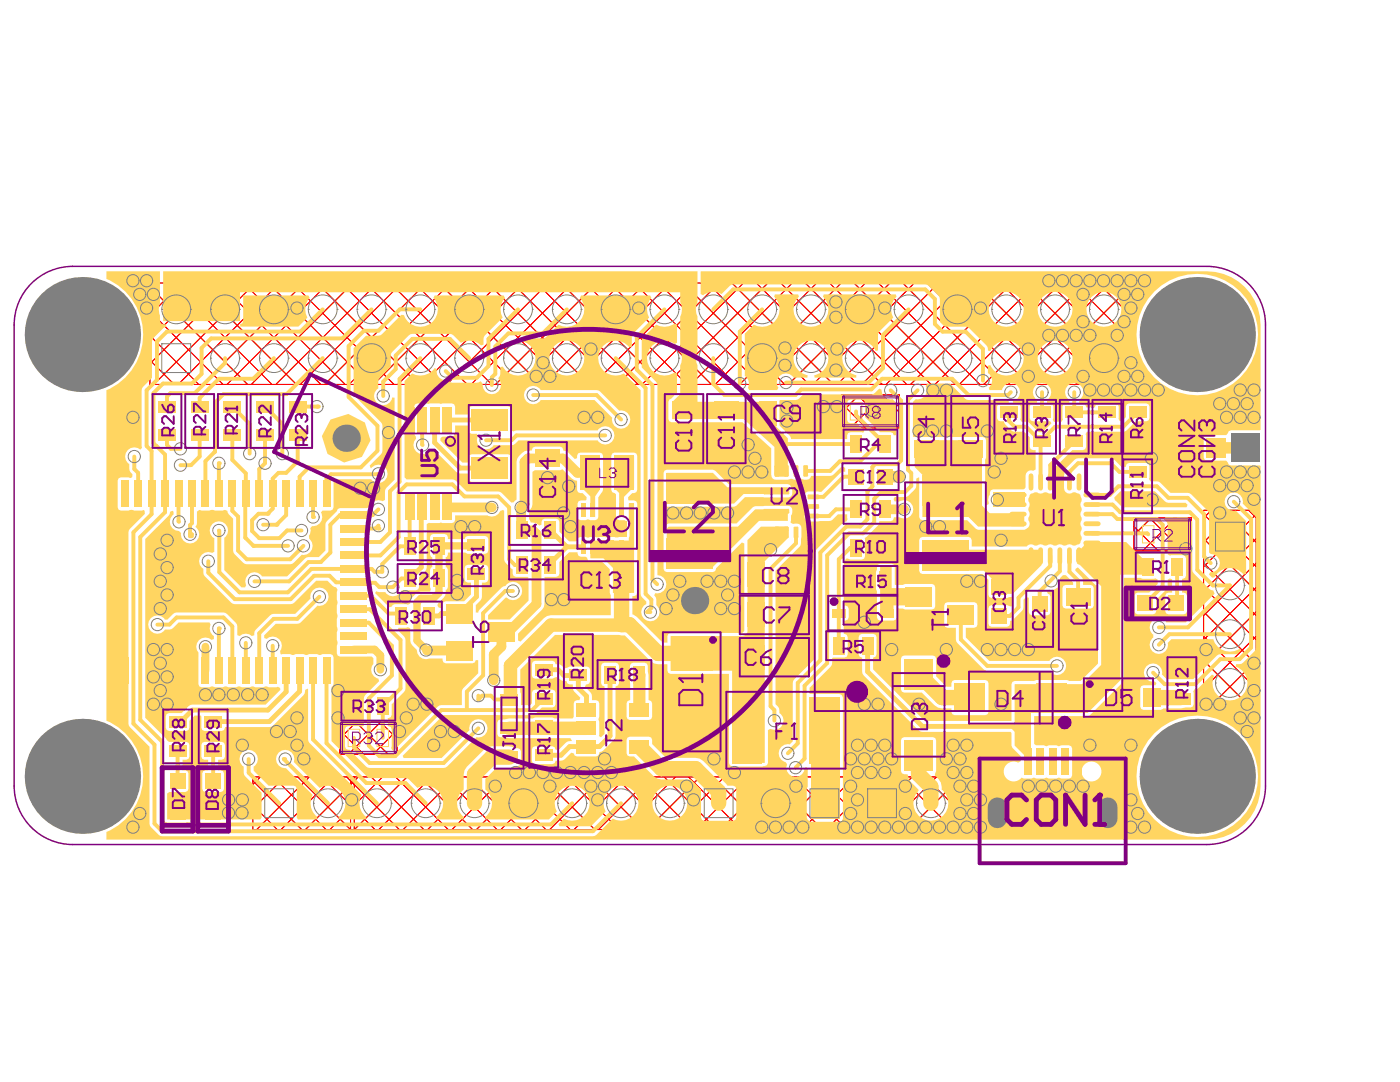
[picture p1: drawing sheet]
<svg xmlns="http://www.w3.org/2000/svg" width="279mm" height="216mm" viewBox="0 0 279 216" stroke-linecap="round" stroke-linejoin="round" font-family="sans-serif">
<g fill="none" stroke="#f00" stroke-width=".2">
<path d="M29.9 56.5h195.7v20.2h-195.7zM29.9 57.2l19.5 19.5M31.5 56.5l-1.6 1.5M34 56.5l20.3 20.2M36.3 56.5l-6.4 6.4M38.9 56.5l20.2 20.2M41.2 56.5l-11.3 11.2M43.8 56.5l20.2 20.2M46.1 56.5l-16.2 16.1M48.6 56.5l20.3 20.2M50.9 56.5l-20.2 20.2M53.5 56.5l20.3 20.2"/>
<path d="M55.8 56.5l-20.2 20.2M58.4 56.5l20.2 20.2M60.7 56.5l-20.3 20.2M63.3 56.5l20.2 20.2M65.6 56.5l-20.3 20.2M68.1 56.5l20.3 20.2M70.4 56.5l-20.2 20.2M73 56.5l20.3 20.2M75.3 56.5l-20.3 20.2M77.9 56.5l20.2 20.2M80.2 56.5l-20.3 20.2M82.7 56.5l20.3 20.2"/>
<path d="M85 56.5l-20.2 20.2M87.6 56.5l20.3 20.2M89.9 56.5l-20.2 20.2M92.5 56.5l20.2 20.2M94.8 56.5l-20.3 20.2M97.4 56.5l20.2 20.2M99.7 56.5l-20.3 20.2M102.2 56.5l20.3 20.2M104.5 56.5l-20.2 20.2M107.1 56.5l20.3 20.2M109.4 56.5l-20.3 20.2M112 56.5l20.2 20.2"/>
<path d="M114.3 56.5l-20.3 20.2M116.8 56.5l20.3 20.2M119.1 56.5l-20.2 20.2M121.7 56.5l20.3 20.2M124 56.5l-20.2 20.2M126.6 56.5l20.2 20.2M128.9 56.5l-20.3 20.2M131.5 56.5l20.2 20.2M133.8 56.5l-20.3 20.2M136.3 56.5l20.3 20.2M138.6 56.5l-20.2 20.2M141.2 56.5l20.3 20.2"/>
<path d="M143.5 56.5l-20.2 20.2M146.1 56.5l20.2 20.2M148.4 56.5l-20.3 20.2M150.9 56.5l20.3 20.2M153.2 56.5l-20.2 20.2M155.8 56.5l20.3 20.2M158.1 56.5l-20.2 20.2M160.7 56.5l20.2 20.2M163 56.5l-20.3 20.2M165.6 56.5l20.2 20.2M167.9 56.5l-20.3 20.2M170.4 56.5l20.3 20.2"/>
<path d="M172.7 56.5l-20.2 20.2M175.3 56.5l20.3 20.2M177.6 56.5l-20.2 20.2M180.2 56.5l20.2 20.2M182.5 56.5l-20.3 20.2M185.1 56.5l20.2 20.2M187.4 56.5l-20.3 20.2M189.9 56.5l20.3 20.2M192.2 56.5l-20.2 20.2M194.8 56.5l20.2 20.2M197.1 56.5l-20.3 20.2M199.7 56.5l20.2 20.2"/>
<path d="M202 56.5l-20.3 20.2M204.5 56.5l20.3 20.2M206.8 56.5l-20.2 20.2M209.4 56.5l16.2 16.1M211.7 56.5l-20.2 20.2M214.3 56.5l11.3 11.2M216.6 56.5l-20.3 20.2M219.2 56.5l6.4 6.4M221.5 56.5l-20.3 20.2M224 56.5l1.6 1.5M225.6 57.2l-19.5 19.5M29.9 71.8l4.9 4.9"/>
<path d="M29.9 67l9.8 9.7M29.9 62.1l14.6 14.6M168 78.8h11.5v6.6h-11.5zM171.1 78.8l6.6 6.6M171.5 78.8l-3.5 3.5M176 78.8l3.5 3.5M176.3 78.8l-6.6 6.6M225.6 71.8l-4.9 4.9M225.6 67l-9.8 9.7M225.6 62.1l-14.7 14.6M168 80.5l4.9 4.9M179.5 80.5l-4.9 4.9"/>
<path d="M226.3 103.3h11.5v6.6h-11.5zM226.3 105.1l4.9 4.8M229.4 103.3l6.6 6.6M229.8 103.3l-3.5 3.5M234.3 103.3l3.5 3.5M234.6 103.3l-6.6 6.6M237.8 105.1l-4.9 4.8M240.2 101.8h10.5v39.7h-10.5zM240.2 117.2l10.5 10.5M240.2 112.3l10.5 10.5M240.2 107.5l10.5 10.5M240.2 102.6l10.5 10.5"/>
<path d="M241.7 101.8l-1.5 1.6M244.3 101.8l6.4 6.4M246.6 101.8l-6.4 6.4M249.2 101.8l1.5 1.6M250.7 117.2l-10.5 10.5M250.7 112.3l-10.5 10.5M250.7 107.5l-10.5 10.5M250.7 102.6l-10.5 10.5M240.2 136.7l4.9 4.8M240.2 131.8l9.8 9.7M240.2 126.9l10.5 10.5M240.2 122.1l10.5 10.5"/>
<path d="M250.7 136.7l-4.9 4.8M250.7 131.8l-9.7 9.7M250.7 126.9l-10.5 10.5M250.7 122.1l-10.5 10.5M50.5 155h98.2v10.5h-98.2zM50.5 155.8l9.7 9.7M52 155l-1.5 1.6M54.6 155l10.5 10.5M56.9 155l-6.4 6.4M59.4 155l10.6 10.5v-10.5M61.7 155l-10.5 10.5M64.3 155l10.5 10.5"/>
<path d="M66.6 155l-10.5 10.5M67.8 143.9h11.5v6.6h-11.5zM67.8 145.7l4.8 4.8M69.2 155l10.5 10.5M70.7 155v10.5M70.9 143.9l6.6 6.6M71.2 143.9l-3.4 3.5M71.5 155l-10.5 10.5M74.1 155l10.5 10.5M75.8 143.9l3.5 3.5M76.1 143.9l-6.6 6.6M76.4 155l-10.6 10.5"/>
<path d="M78.9 155l10.5 10.5M79.3 145.7l-4.9 4.8M81.2 155l-10.5 10.5M83.8 155l10.5 10.5M86.1 155l-10.5 10.5M88.7 155l10.5 10.5M91 155l-10.5 10.5M93.6 155l10.5 10.5M95.9 155l-10.6 10.5M98.4 155l10.5 10.5M100.7 155l-10.5 10.5M103.3 155l10.5 10.5"/>
<path d="M105.6 155l-10.5 10.5M108.2 155l10.5 10.5M110.5 155l-10.5 10.5M113 155l10.5 10.5M115.3 155l-10.5 10.5M117.9 155l10.5 10.5M120.2 155l-10.5 10.5M122.8 155l10.5 10.5M125.1 155l-10.5 10.5M127.7 155l10.5 10.5M130 155l-10.6 10.5M132.5 155l10.5 10.5"/>
<path d="M134.8 155l-10.5 10.5M137.4 155l10.5 10.5M139.7 155l-10.5 10.5M142.3 155l6.4 6.4M144.6 155l-10.5 10.5M147.1 155l1.6 1.6M148.7 155.8l-9.8 9.7M149.5 155h20.3v10.5h-20.3zM149.5 155.8l9.8 9.7M151.1 155l-1.6 1.6M153.6 155l10.5 10.5M155.9 155l-6.4 6.4"/>
<path d="M158.5 155l10.5 10.5M160.8 155l-10.5 10.5M163.4 155l6.4 6.4M165.7 155l-10.5 10.5M168.2 155l1.6 1.6M169.8 155.8l-9.8 9.7M170.8 155h20.2v10.5h-20.2zM170.8 155.8l9.7 9.7M172.3 155l-1.5 1.6M174.9 155l10.5 10.5M177.2 155l-6.4 6.4M179.7 155l10.6 10.5"/>
<path d="M182.1 155l-10.6 10.5M184.6 155l6.4 6.4M186.9 155l-10.5 10.5M189.5 155l1.5 1.6M191 155.8l-9.7 9.7M50.5 160.7l4.8 4.8M148.7 160.7l-4.9 4.8M149.5 160.7l4.9 4.8M169.8 160.7l-4.9 4.8M170.8 160.7l4.8 4.8M191 160.7l-4.8 4.8"/>
</g>
<g fill="#ffd561">
<path d="M198.2 98.3h6.2v2.9h-6.2z"/>
<path d="M222.4 99.3l1.2-1.3h6.9l2.3 2.3h3.8l.4 .4-.2 .5h-12.8l-1.5-1.4z"/>
<path d="M116.2 91h3.4v6.8l-.8 1.2v4.2h-1v-4.2l-1.6-1.6z"/>
<path d="M123 91h3.5v6.4l-.3 .3h-.2l-1.5 1.4v4.1h-.9v-4.8l-.6-.6z"/>
<path d="M161.8 139.2h5.8v24.1h-5.8z"/>
<path d="M155.7 79.8l3.4-.1 1.2-1h13.6l.7-.3 .9-.9 .4 .3a1.77 1.77 0 0 0 2.2 1.8l.7 .8v6.4l-.4 .1-.2-.5-.4-.2h-2.2l-3-3v-2.8l-.2-.5-.4-.2h-2.3l-.4 .2-.2 .5v3.4l.2 .5 .4 .1h1.3l1.5 1.5-.2 .5-2.6-.2-.4 .2-.2 .5v.7h-11.2l-.2-.6-2.1-2.1v-4.9z"/>
<path d="M184.1 107.8h9.2v1.9h14.6v3l-5.8 5.8h-4.2v-3.1l-1.5-1.5h-12.3z"/>
<path d="M133.1 94.4h9.2l2.8 2.8h12.1v1.4h-8.8l-1.9 1.9h-13.4z"/>
<path d="M133.1 105.5l.3-.4h13.9l3.4-3.5h6.5v2.3h-5.7l-9.2 9.2h-9.2z"/>
<path d="M48.5 59h13.1l.2 .4a3.4 3.4 0 0 0-.5 4l-1.7 1.8h-11.6l-.1-.5 .4-.2 .2-.4z"/>
<path d="M182.5 87.8h13.5v13.1l1.5 1.5h6.9v2.7h-9.2l-1.9-1.9h-9.2v-8.5l-1.6-1.5z"/>
<path d="M134.2 80.2h20.7v5l2.3 2.3v7.2h-2.7v-5.5l-6.1-5.6h-14.2z"/>
<path d="M117.8 107.9h7.7l.1-.9-.1-6.5h1v17.8h-4.2v-5l-1.9-1.9h-2.6z"/>
<path d="M85.2 104.6l.4-.3 4.6 .1 .4-.2 .2-.5v-.9h6.5a1.8 1.8 0 0 0 2.6-.9l.5-.1 .2 .1v9.7a3.2 3.2 0 0 0 1.7 2v.9l.2 .4 .5 .2h2.3l.2 .2v4.6l-3.8 3.7h-4.3v-.8l3.6-3.6a1.85 1.85 0 0 0 2.7 .1 1.85 1.85 0 0 0-.2-2.7 1.85 1.85 0 0 0-2.7 .3l-.7 .3-4.4 4.4-.3 .7-.4-.1v-1.4l1.1-1.3 .1-3.2h.6l.5-.2 .1-.5v-2.3l-.1-.4-.5-.2h-3.4l-.5 .2-.2 .4v2.3l.2 .5 .5 .2h.6v2.3l-1.4 1.4h-3.7l-.4 .2-.4 1.1-.6-.1-.2-.5 .2-.4 1.3-1.5 .1-1.1 .3-.1 .2-.4v-3.5l-.2-.4-.3-.1v-2l.3-.1 .2-.8h3.5l.5 .2h3.4l.5-.2 .1-.4v-2.3l-.1-.5-.5-.2h-3.4l-.5 .2-.2 .5h-3.3l-.2-.9-.4-.1h-2.3l-.5 .1-.2 .5v3.4l.2 .5 .3 .1v2l-.3 .1-.2 .4v3.5l.2 .4-.2 .4h-1.8a2.63 2.63 0 0 0-2.1 2.3l-.5 .4-.3-.2h-2.3l-.5 .2-.1 .3-.5 .2-2.9-2.9 .4-.3 .5 .1h1.2a1.8 1.8 0 0 0 1.7 .9 1.8 1.8 0 0 0 1.5-1.1l2.9-.1 .4-.2 .2-.4v-2l1.5-1.6z"/>
<path d="M111.6 112.1l2-1.9h1.7l.1 .7 .5 .2h1l.3 .2 .2 .6 .4 .1h2.3l1.6 1.6v4.7l.2 .5v4h-11.9l-.8 .1-.6 .4-4.7 4.7-.5-.2v-1.4l4.8-4.8 .3-.5 .2-.6v-5.4h2.3l.5-.2 .1-.4z"/>
<path d="M175.6 113.1h2.3v4.2h7.7v3.5h-7.3v2.3h-2.7z"/>
<path d="M185 76.6h4.6l3.3 3.1 7.9 .1 .5 .2v.5h-1.7l-.4 .2-.2 .4v2.3l.2 .5 .4 .2h.8a3.3 3.3 0 0 0 1.7 2h2.3l1.1 1.2v1.9l.2 .4 .4 .2h.6v3.9l-.5 .2a1.08 1.08 0 0 0-1.5 1v2.3l-.2 .3-.3 .1h-6l-.5 .2-.2 .9a2.32 2.32 0 0 0-.2 1.9l-.6 .1-.1-.1v-8.9l.2-.4v-3.5l-.2-.4-.4-.2h-13.8l-.2-.1v-6.9l.6-.6a1.79 1.79 0 0 0 1.8-.6 1.79 1.79 0 0 0 .1-1.9z"/>
<path d="M149.2 107.8l2.7-2.7h5.3v2.3l-4.6 4.6v40.2h-6.5v-18.4h-12.3v-6.9h14.6l.8-.7z"/>
<path d="M79.5 125.3h1.6l.3-.2 .5 .3v2.4a3.2 3.2 0 0 0 1.3 1.9 1.83 1.83 0 0 0 2.5 1.7h2.6l.2 .8 .4 .2h5.4l.5-.2 .2-.5h.4v2.6l-3.2 3.3v3.1l-4.5 .1-9.1 9-.3-.1-.2-.5 .1-.2v-3.5l-.2-.4-.6-.2v-1.6l.6-.2 .2-.5v-2.1l2.4-2.4 .3-.7v-9.7l-.3-.7-1.2-1.3z"/>
<path d="M214.8 109.7h.7l.8-.8v-.8h8.4l3.5 3.5h1.9v3.1h-6.5v21l-6.5 6.6h-11.3v10.3h-1.4v-1.9l-1.9-1.9v-12.3h13.4l3.9-3.8v-15.7l-5-5z"/>
<path d="M154.7 58.7h4.6l.1 .5a3.5 3.5 0 0 0 0 5 3.5 3.5 0 0 0 4.9 0 3.5 3.5 0 0 0-.1-5l.2-.5h14.4l.1 .5a3.4 3.4 0 0 0-.6 4.2l-3 3.1-.1 3.4-.5 .1a3.5 3.5 0 0 0-5.9-.7 3.5 3.5 0 0 0 2.1 5.6v.4h-8.4v-.4a3.5 3.5 0 0 0 2.2-5.4 3.5 3.5 0 0 0-5.7 0 3.5 3.5 0 0 0 2.2 5.4l-.1 .4h-2.7a1.8 1.8 0 0 0-2.6-.5 1.8 1.8 0 0 0-.4 2.6l-.3 .4h-5.6l-.2-.4a1.73 1.73 0 0 0-.7-2.4v-8.4l1.8-1.8a3.5 3.5 0 0 0 4.5-1 3.5 3.5 0 0 0-.4-4.6z"/>
<path d="M32.6 54.1h106.6v6.2a3.2 3.2 0 0 0 0 2.9v6.8a3.2 3.2 0 0 0 0 2.9v10.7h-5v-3.4l1.5-1.6v-5.7a3.2 3.2 0 0 0 0-2.9v-6.8a3.2 3.2 0 0 0 0-2.9v-2l-3.1-.1-84.7 .1v5.8h-15.3z"/>
<path d="M21.2 54.1h10.7v6.4a3.1 3.1 0 0 0 0 2.4v1.2l.2 .4 .5 .2h.6v.5l-.6 .3-2.2 2.3-.1 7.6-1.7 1.8-.3 .7v11.5l-.3 .3a1.81 1.81 0 0 0-2.7 .3 1.81 1.81 0 0 0 .5 2.6 1.77 1.77 0 0 0 .6 2v.6l-.3 .2a3.3 3.3 0 0 0-2.4 0l-.2 .5v5.4l.2 .4 .4 .2h1.6l.5-.2 .6 .2 1.9-.1 .2 .1v.6l-3 3-.3 .7v38.2l.3 .7 3.9 3.9v15.3l.3 .7 1.6 1.6 .7 .3h85.9l.7-.3 3.3-3.3a3.5 3.5 0 0 0 5.1-2.5 3.5 3.5 0 0 0-4-4 3.5 3.5 0 0 0-2.5 5.1l-3 3h-6.3l-.2-.5 1.1-1.1a3.5 3.5 0 0 0 5.1-2.5 3.5 3.5 0 0 0-4-4 3.5 3.5 0 0 0-2.5 5.1l-1.6 1.6h-12.5l-.2-.5 .4-.3a3.4 3.4 0 0 0-.3-5.1v-2.2l2.1-2.2h2.6l2.2-.5 .2-.5v-2.3l-.2-.4-2.2-.6h-3.4l-.9 .2-.7 .4-3.4 3.5-.5 .7-.2 .8v3.1l-.3 .2a3.4 3.4 0 0 0 .4 5.2l-.2 .5h-5.2l-.1-.5 .3-.3a3.5 3.5 0 0 0 .4-4.5 3.5 3.5 0 0 0-4.5-1l-2-1.9h-7.8l-7.3-7.4v-10.8l.2-.1 .2-.5v-5.4l-.2-.4a3.9 3.9 0 0 0-2.7 0 3.9 3.9 0 0 0-2.7 0 3.9 3.9 0 0 0-2.7 0l-.4-.2-1.8 .1-.1-.1-.1-.6a1.81 1.81 0 0 0-.3-2.4 1.81 1.81 0 0 0-2.4 0l-.5-.2v-.5l2.3-2.3 4.7-.1 3.7-3.6 .3 .1a1.83 1.83 0 0 0 1.9-1.9 1.83 1.83 0 0 0-2.1-1.7 1.83 1.83 0 0 0-1.5 2.1l-3.1 3.1-4.7 .1-3.2 3.1-.2 .3-.1 .8-.4 .1-.5-.3-.7-.2-.8 .2-.5 .3-.4-.1-.1-2.2-2.3-2.3-9.8-.1-.7 .3-1.1 1.1h-.5l-.2-.3a1.83 1.83 0 0 0-2.7 .1 1.83 1.83 0 0 0 .3 2.6 1.83 1.83 0 0 0 2.6-.4l1.3-.1 1.5-1.3h6.1l.2 .4a1.74 1.74 0 0 0 .7 2.3v.6l-.5 .2a1.81 1.81 0 0 0-2.5 0 1.81 1.81 0 0 0-.1 2.5v6.3l.2 .5a3.9 3.9 0 0 0 2.7 0 3.9 3.9 0 0 0 2.7 0 3.9 3.9 0 0 0 2.6 0 3.9 3.9 0 0 0 2.7 0 3.9 3.9 0 0 0 2.7 0l.5 .1 1.8-.1 .4 .3v.4l-2.9 2.9-15 .1-1.7 1.6h-2.6l-.4 .2-.2 .4v2.3l.2 .5 .4 .1h3.5l.4-.1 .2-.5v-1.4l1.1-1h1.2l.1 .1v2.3l.2 .5 .4 .1h3.5l.4-.1 .2-.6 9.3-.1 6.4-6.3 .2-.3 .1-.7 .5-.3 .1 .1 .1 10.4 10.6 10.7-.4 .8a3.4 3.4 0 0 0 1.3 3.6l-.1 .5h-5.3l-.1-.5 .3-.3a3.5 3.5 0 0 0 .4-4.5 3.5 3.5 0 0 0-4.5-1l-5.2-5.1 .2-.6a1.83 1.83 0 0 0-1.9-1.9 1.83 1.83 0 0 0-1.8 1.9 1.83 1.83 0 0 0 1.9 1.8l5.4 5.3-.3 .8a3.4 3.4 0 0 0 1.3 3.6l-.2 .5h-3.7l-.3-.4v-5.7l-.2-.4-.4-.2h-5l-3-3v-.8l.3-.2a1.83 1.83 0 0 0 0-2.7 1.83 1.83 0 0 0-2.7 .2 1.83 1.83 0 0 0 .4 2.7v1.2l.3 .7 3.3 3.3v4.9l-.2 .4h-18.6v-5.2l.4-.3h3.2l.4-.2 .2-.4v-3.1l-.2-.4-1-.2v-2.1h.8l.4-.2 .2-.4v-2.3l-.2-.5-.4-.2h-3.5l-4.7-4.8v-35.6l4.6-4.7 .3-.8 .5-.2 .2 .2v.6a1.81 1.81 0 0 0-.6 2 1.81 1.81 0 0 0 1.7 1.3l.4 .4v.2a1.85 1.85 0 0 0 2.7 1.6 1.85 1.85 0 0 0 .2-3.1l.3-.7v-2.3l.5-.4 .4 .2h1.6l.5-.2 .6 .2h1.5l.5-.2 .5 .2 .3 .7 .8 .9 .1 6.8 2.3 2.2 9 .1 .7-.3 1.6-1.6a1.8 1.8 0 0 0 2-1 1.8 1.8 0 0 0-.5-2.2l-.1-.6 .3-.3 .1-.7-.1-.5 .4-.4a1.78 1.78 0 0 0 1.7-.8 1.78 1.78 0 0 0 0-1.9l.4-.4h1.5l.5-.2 .2-.4v-5.4l.1-.3h7.4a1.82 1.82 0 0 0 2.6 .3 1.82 1.82 0 0 0 .1-2.7 1.82 1.82 0 0 0-2.7 .2h-.1l-.2-.5 2.4-2.6 .1-5.3-.3-.7-5.4-5.5v-9.3l2.5-2.5 2.8-.1 4.2-4.1 .5 .1a3.5 3.5 0 0 0 5.1 1.8 3.5 3.5 0 0 0 .8-5.3l.2-.4 6.9-.1 6.9 .1 .3 .4a3.4 3.4 0 0 0-.5 4l-3.5 3.5-.3 .7v1.2l-.5 .1-.6-.5a3.4 3.4 0 0 0-3.4 0l-1.5-1.5-.7-.3-7.9 .1-3.8 3.9-.1 2.6-2.4 2.6-.1 1.7a1.81 1.81 0 0 0 0 3.1 1.81 1.81 0 0 0 2.8-1.3l.4 .1v16.3l-1.8 2-.1 2.1-.5 .2-.1-.1a1.8 1.8 0 0 0-2.4 1.2l-.6 .3h-5.4l-.4 .2-.2 .4-2.2 2.3-.1 5.5-1.3 1.4h-2.4l-3.9 3.8h-5l-.2-.3a1.83 1.83 0 0 0-2.4-.2 1.83 1.83 0 0 0-.6 2.3l-.2 .4h-.7l-3.4-3.4v-6.5a1.82 1.82 0 0 0 .2-2.7 1.82 1.82 0 0 0-2.8 .1 1.82 1.82 0 0 0 .6 2.7v2.7l-.5 .2a1.81 1.81 0 0 0-2.3 .8 1.81 1.81 0 0 0 .6 2.4v.8l.3 .7 5.6 5.5h11.9l4.7-4.6h2.2l1.1 1 .7 .3 .3 .5-.2 .4v1.5a1.11 1.11 0 0 1 0 1.2v1.5l.2 .6-.2 .6v1.5a1.11 1.11 0 0 1 0 1.2v1.5l.2 .6-.2 .5v1.6l.2 .4 .4 .2h6.4l.3 .3v1.2l-.3 .4a1.79 1.79 0 0 0 1.3 2.5l.2 .5-3 3.1-.1 5.8-.5 .2-.3-.1h-2.3l-.5 .2-.2 .4v3.5l.2 .4 .8 .2 3.6 3.6h15.5l6.2-6.1a1.82 1.82 0 0 0 2.2-1.7 1.82 1.82 0 0 0-1.9-1.9 1.82 1.82 0 0 0-1.7 2.2l-5.6 5.6h-7.6l-.1-.5 8.1-8.1h17.7l.7-.3 1.2-1.2h2.1l.5-.2 .2-.5v-2.3l-.2-.4-.5-.2h-3.4l-.5 .2-.1 .4v2.1l-.4 .4h-1.8l-.2-7.1 7-6.9 13.9 .1 5.1 5.1 .7 .5 .8 .1h1.9v1.3l.2 .5 .4 .2h11.7v17.7a.92 .92 0 0 0 .7 .8h5.9l1-.3 .2-.5v-6.5l.5-.2a1.82 1.82 0 0 0 2.4-.8 1.82 1.82 0 0 0-.7-2.4 1.63 1.63 0 0 0-.7-1.8v-26.6l4.8-4.8a2.31 2.31 0 0 0 .3-1.6v-2.2a1.09 1.09 0 0 0-1.6-.8l-.5-.3 .1-1.3a1.18 1.18 0 0 0-.6-2l-6.6 .1-.4 .2-3.3 3.3h-13.6l-.8 .5-.2 .5v8l.2 .5 .5 .1h9.2l.4-.1 .2-.6 5.2-5.2 .4 .2v17.5l-.4 .4h-14.3l-.4 .2-.2 .4v1.3h-1l-5.1-5.1-.9-.5v-3.7l.8-.1 .2-.5v-17.8l-.2-.5-.5-.1-1.1-.1v-.6l.8-.8 .8-.2 .2-.4v-6.9l-.2-.4-.5-.2h-3.9l-.4 .2-.2 .4v6.9l.2 .4 .7 .4v4.6l.2 .4 .5 .2h1.1l.3 .3v2.7l-.3 .3-1.4 .1-5.5-.1-.5 .2-.4-.2h-1l-.5 .2-.1 .7h-1.7l-2-1.9v-2l-.1-.4-.5-.2h-2.3l-.4 .2-.2 .4v.6l-.5 .2-.6-.5-1.1-.1-.3-.7v-1.5l.5-.9 .2-.6v-6.5l.5-.3h5l.5-.2 1.8 1.9 .5 .3 .6 .1v1.9l.2 .4 .9 .2 .8 .8-.1 .5-.1 .2h-1l-.5 .1-.1 .5v2.7l.1 .4 .5 .2h1l.4-.2a2.09 2.09 0 0 0 1.9 0l.2-.4v-4l.9-1.4v-6.9l-.1-.4-.5-.2h-3.9l-.4 .2-.2 .9-.5 .2-1.2-1.2-.5-.4-.6-.1-.2-.6-.4-.2h-5l-.5 .2-.1 .6h-.9a2.78 2.78 0 0 0-2.2 2.2v7.6l-.6 .5-.5 .1-2.2-2.2h-6.7l-2.4-2.4h-9.6l-.4-.5v-19.2l1.5-1.5 .8 .3a3.4 3.4 0 0 0 3.7-1.4l.5 .3-.1 .3a1.79 1.79 0 0 0 2.2 1.8l.6 .5 .4 .1h4.9l.7-.3 .5 .5a1.85 1.85 0 0 0 2.5 1.9 1.85 1.85 0 0 0 .5-3.1l.4-.4v-.4v-1.4h.6a3.5 3.5 0 0 0 5.9 .1 3.5 3.5 0 0 0-2.7-5.3l.1-.5 5-.1 2.8-2.6 .7 .3a3.5 3.5 0 0 0 3.9-1.5 3.5 3.5 0 0 0-.4-4.2l.3-.4 6.9-.1 6.9 .1 .2 .4a3.4 3.4 0 0 0-.5 4l-3.3 3.5-.1 2.3-.5 .1-.3-.3a3.5 3.5 0 0 0-4.6-.2 3.5 3.5 0 0 0-.7 4.6 3.5 3.5 0 0 0 4.5 1.1l3.4 3.3v40.7l.2 .7 .9 .9v.4a1.82 1.82 0 0 0-.7 2.7 1.82 1.82 0 0 0 2.7 .3 1.82 1.82 0 0 0 0-2.7l-.1-1.5-.4-.5 .3-.5 .3 .1a1.83 1.83 0 0 0 1.9-1.8 1.83 1.83 0 0 0-1.8-1.8v-37.9l-.3-.7-2.8-2.9v-5.6l2.9-2.9a3.4 3.4 0 0 0 3.6-.3l.5 .3v3.6l-.5 .2-.2-.2a3.5 3.5 0 0 0-5.3 3.2 3.5 3.5 0 0 0 5.5 2.7l.5 .2v3.9l-1.2 1.2-.3 .1-.2 .5v3.4l.2 .5 .4 .2h14.2l5.7 5.2v5.3a.96 .96 0 0 0 1.4 .9h1.9l.7-.2 1.2 .2 .7-.2a1.32 1.32 0 0 0 2-.5l4.3-.1 1.8-1.8h.5l.3 .4v.6l-.7 .1-.3 .2-3.8 3.8-2.5-.1a1.09 1.09 0 0 0-.7 1.6l.1 .4-.2 1.2 .2 .7-.2 .4a1.09 1.09 0 0 0 .8 1.7l4.1-.1 .7-.3 1-1.1h1.9l.1 1-.3 .4-.7 .4-5.4 5.5-.1 21.4-4.4 4.6-.1 12-.6 .6h-.4a1.82 1.82 0 0 0-1.8 1.6 1.82 1.82 0 0 0 1.4 2l.3 .4-.2 .7a1.84 1.84 0 0 0 1.9 1.8 1.84 1.84 0 0 0 1.8-1.8l.1-.1 .5 .2v3.7l-.2 .4v5.7l.2 .5 .6 .4h5.8l.4-.2 .2-.5v-24.1a.92 .92 0 0 0-.7-.7h-5.9v-1.3l4.2-4.2 .3-.7v-1l.1-.1h2.3l.5-.2 .2-.4v-3.5l-.2-.4-.6-.2v-2.7l.8-.2 .2-.4v-1.7l-.2-.5-.8-.2v-8.8l.6-.6 .7 .3h2.3l.4-.2 .2-.5v-3.6l2.6-2.5 .2-.3 .1-.6h2.3l.4-.2 .2-.6h1.2a1.82 1.82 0 0 0 2.7-1.6 1.82 1.82 0 0 0-2.7-1.6h-1.1l-.2-.4 .3-.4h2a3.1 3.1 0 0 0 2.3-3.7l.4-.2h.2v7.9l.1 .4 .5 .2h8.9l1.8 1.7 .4 .2h9.2l.5-.2a1.04 1.04 0 0 0 .4-1.6v-.7a.99 .99 0 0 0 0-1.2v-.7a.99 .99 0 0 0 0-1.3v-.6l.2-.6 .3-.3 .4-.1a.84 .84 0 0 1 1.1 0h.8a.83 .83 0 0 1 1.1 0 1.09 1.09 0 0 0 1.5-1l-.1-4.2 3.4-3.4h2.1l.5-.2 .1-.4-.1-2.6 .3-.5h7.7l2.1-2h2.1l.4-.2 .2-.5v-2.3l-.2-.4-.4-.2h-3.5l-.4 .2-.2 .4v2.1l-.8 .8h-.4l-.3-.4 .1-2.5-.2-.4-.5-.2h-3.4l-.5 .2-.1 .6h-1.9l-.1-.6-.5-.2h-.7v-.7a1.82 1.82 0 0 0 .4-2.8 1.82 1.82 0 0 0-2.8 0 1.82 1.82 0 0 0 .4 2.8v.7h-.7l-.5 .2-.2 .4 .1 2.6-.2 .5h-1.5l-.3-.4 .1-.4v-2.3l-.2-.4-.4-.2h-.6v-.7a1.82 1.82 0 0 0 .3-2.8 1.82 1.82 0 0 0-2.7 0 1.82 1.82 0 0 0 .4 2.8v.7h-.9l-.4 .2-.2 .4v2.3l.2 .5 .4 .2h3.5l.3 .4-1.8 1.7h-.8l-2.1-2h-1.3l-.3-.5 .1-2.6-.2-.4-.4-.2h-.9l-.1-.5h.3a1.83 1.83 0 0 0 .5-3.1 1.83 1.83 0 0 0-2.9 .9h-2.5l-.2-.4a1.76 1.76 0 0 0-.1-2.9v-1.5l.4-.1a3.5 3.5 0 0 0 5.4 1.3 3.5 3.5 0 0 0 0-5.5 3.5 3.5 0 0 0-5.4 1.4l-.4-.1-.1-.7-.2-.4-3.8-3.6-4.6-.1-.9-1-.1-4.9-2.5-2.5h-38.7l-.7 .2-1.6 1.7-.7-.3a3.3 3.3 0 0 0-3 .5l-.5-.2v-4.6h101.1a10.7 10.7 0 0 1 10.7 10.7v21l-.2 .1h-5.7l-.5 .1-.5 .8h-3.8l-.5 .2-.2 .5v3.8l.2 .4 .5 .2h3.8l.5 .8 .5 .2h5.7l.2 .1v63.8l-.2 1.7a10.7 10.7 0 0 1-10.5 9h-219.7v-1.5a12.1 12.1 0 0 0 7.4-11.1 12.1 12.1 0 0 0-7.4-11.1v-65.9l.8-.3a12.1 12.1 0 0 0 6.6-11.2 12.1 12.1 0 0 0-7.4-10.7zM216.8 61.7a3.5 3.5 0 0 0 7 0 3.5 3.5 0 0 0-7 0zM207.1 61.7a3.5 3.5 0 0 0 7 0 3.5 3.5 0 0 0-7 0zM197.3 61.7a3.5 3.5 0 0 0 7 0 3.5 3.5 0 0 0-7 0zM207.1 71.5a3.5 3.5 0 0 0 7 0 3.5 3.5 0 0 0-7 0zM109.6 71.5a3.5 3.5 0 0 0 7 0 3.5 3.5 0 0 0-7 0zM226.8 66.8a12.1 12.1 0 0 0 24.3 0 12.1 12.1 0 0 0-24.3 0zM82.8 80.7l-.1 .4v5.4l.3 .9a1.84 1.84 0 0 0 .2 2.8 1.84 1.84 0 0 0 2.7-.5l.6-.1 4.9 4.8 2.1 .1v1l.2 .4 .4 .2h7.3l.5-.2 .1-.4v-4.2l-.1-.5-.5-.1h-7.3l-.4 .1-.2 .5v1h-1.2l-4.4-4.4v-.5l.4-.3h1.9l.4-.2 .2-.4v-1.6h2.7v1l.2 .5 .4 .2h1.1l.2 .4a1.81 1.81 0 0 0 .7 2.4 1.81 1.81 0 0 0 2.4-.6h3.6l.7-.3 .7-.6h15.8a1.82 1.82 0 0 0 2.7 .4 1.82 1.82 0 0 0 0-2.8 1.82 1.82 0 0 0-2.7 .4h-16.2l-.6 .2-.5-.3v-4.1l-.1-.4-.5-.2h-7.3l-.4 .2-.2 .4v1h-2.7v-1.6l-.2-.4-.4-.2h-1.9l-.3 .1-.3-.1h-1.9l-.3 .1-.3-.1h-1.9zM105.1 77.5a1.82 1.82 0 0 0 .1 2.7 1.82 1.82 0 0 0 2.7-.4h10.8l3.5 3.6a1.82 1.82 0 0 0 1.6 2.1 1.82 1.82 0 0 0 2-1.9 1.82 1.82 0 0 0-2.2-1.6l-4.2-4.1-11.5-.1a1.78 1.78 0 0 0-2.8-.3zM132.6 93.9l-.2 .5v6.1l.2 .4 .5 .2h13.4l.4-.2 1.8-1.7 8.6 .1a1.26 1.26 0 0 0 .6-2.1l-.2-.4-.5-.2h-11.8l-2.7-2.7-.4-.2h-9.2zM175.2 112.7l-.4 1.4v3.4l.2 .5v5.2l.2 .4 .4 .2h2.7l.5-.2 .2-.4v-1.8h1.2l.4 .2h5.4l.4-.2 .2-.4v-3.8l-.2-.5-.4-.2h-5.4l-.4 .2h-1.6v-3.6l-.2-.4-.5-.2h-2.3zM183.6 107.3l-.1 .5v6.1l.1 .4 .5 .2h12l1.2 1.2v3l.1 .4 .5 .2h3.1l.4-.2a.69 .69 0 0 1 .9 .5v1.1l-.4 .3-.9-.3h-3.1l-.5 .2-.1 .5v3l.1 .5 .5 .2h3.1l.4-.2 .2-.5v-.5l.6-.3 2-2 .1-1.9 .5-.6 .5 .2v2.8l.2 .5 .4 .2h3.1l.5-.2 .2-.5v-3l-.2-.5-.4-.1-.1-.5 .3-.3h.5a1.81 1.81 0 0 0 1.7-2.3l.6-.6h.6l1.5 1.4v.5h-1.5l-.5 .2-.2 .4v3.5l.2 .4 .5 .2h4.9l.5-.2 .2-.4v-3.5l-.2-.4-.5-.2h-1.4l-.1-1.3-1.5-1.5v-.3l.5-.4 4 4v15.2l-3.4 3.5h-2.3l-.4-.2h-6.2l-.4 .2h-3.9l-.4 .2-.2 .4-.1 2.7 .1 4.7h-17.4l-10.3-10.3v-2.4l.5-.2 .2-.4v-3.5l-.2-.4-.4-.2h-2.3l-.4 .2-.2 .4v3.5l.2 .4 .5 .2v3.2l11.2 11.3 .8 .3h17.6l.2 .2v2.6l.2 .4 1.6 1.7v1l-.5 .3-.3-.1a1.99 1.99 0 0 0-2.5 2.4 1.99 1.99 0 0 0 3.4 .7 3.7 3.7 0 0 0 2.5 0 2.91 2.91 0 0 0 2.5 0 2.91 2.91 0 0 0 2.5 0 2.91 2.91 0 0 0 2.5 0l.2-.5v-5.3l-.2-.5-.5-.2h-1.5l-.4 .2a2.93 2.93 0 0 0-2.5 0l-.6-.2h-1.5l-.4-.2v-5.6h10.7l.4-.2 6.5-6.5 .2-.5v-20.4h3.4l.4 .2 2.6-.1 .4 .3v.9l-1.7 1.6h-2.3l-.4 .2-.2 .5v3l.2 .5 .4 .2h3.1l.5-.2 .2-.5v-2.2l2.2-2.4v-1.6l.5-.3 .4 .2v2.6h-.7l-.5 .2-.1 .5v3l.1 .5 .5 .2h3.1l.4-.2 .2-.5v-3l-.2-.5-.8-.2v-2.7l.6-.2 .2-.4v-3.5l-.2-.4-.4-.2-2.6 .1-.5-.3v-5.9v-.4l-.6-.6 .2-.5h4.5l.8 .9 .1 10 3.3 3.4 .8 .3 .3 .7-5.7 5.7h-3.9a1.81 1.81 0 0 0-2.8-.3 1.81 1.81 0 0 0 .2 2.7v.6l-.2 .2a1.82 1.82 0 0 0 .7 3 1.82 1.82 0 0 0 2.3-2.1l.8-.8h8.3a3.5 3.5 0 0 0 5.3 1.9l.3 .4-.7 .7-3.8 .1-5.1 4.9h-5.3l-.9-.9a1.82 1.82 0 0 0-1.7-2.2 1.82 1.82 0 0 0-1.9 1.9 1.82 1.82 0 0 0 2.2 1.7l.3 .3-.2 .4h-2.4l-.4 .2-.2 .5v3.6l.2 .5 .4 .1h3.5l.4-.2h3.6l.8-.2h1.1l.4-.2 .2-.5-.1-2.5 .3-.5 .5-.1 .4-.2 2.6-2.6 .4 .3-.2 .5a3.5 3.5 0 0 0 2.4 4.2 3.5 3.5 0 0 0 4.3-2.2 3.5 3.5 0 0 0-2.2-4.4l.1-.5 1.1-.1 .3-.2 2.3-2.3 .3-.7v-25.6l-.3-.8-2.4-2.3 .1-.4a1.83 1.83 0 0 0-2-1.8 1.83 1.83 0 0 0-1.7 2 1.83 1.83 0 0 0 2.2 1.6l2.1 2.1v10.5l-.5 .2-.3-.4a3.5 3.5 0 0 0-5.5 .9l-.5 .1-.6-.7 .2-.4h.1a1.84 1.84 0 0 0 1.9-1.8 1.84 1.84 0 0 0-1.9-1.9l-.3-.2v-7.7l-.3-.7-3.6-3.5-3.8-.1-2.3-2.2-1.7-.1-.3-.4 .1-2.6-.2-.4-.4-.2h-3.5l-.4 .2-.2 .6h-.9l-1.4-1.5-.7-.3-6.9 .1-2.3 2.3-.2 1.1 .1 2.9a1.06 1.06 0 0 0 1.7 .5l.3-.1 .9 .3 .3 .3 .1 .4a.84 .84 0 0 1 0 1.1v.8a.84 .84 0 0 1 0 1.1v.8a.84 .84 0 0 1 0 1.1v.8a.84 .84 0 0 1 0 1.1v.8a1.46 1.46 0 0 1-.4 1.8l-.9 .3-.3-.1a.99 .99 0 0 0-1.3 0h-.7a.99 .99 0 0 0-1.2 0h-.7a.99 .99 0 0 0-1.2 0h-.7a1 1 0 0 0-1.3 0h-.6a1.02 1.02 0 0 0-1.5 .3h-11v-1.3l-.2-.5-.4-.2h-9.2zM188.6 120.4l-.2 .4v3.8l.2 .5 .5 .2h1.7v2.3l.3 .7 5.6 5.5 12.7 .1a1.82 1.82 0 0 0 2.7 .3 1.82 1.82 0 0 0 0-2.7 1.82 1.82 0 0 0-2.7 .4h-12l-4.7-4.7v-1.9h1.7l.5-.2 .2-.5v-3.8l-.2-.4-.5-.2h-5.3zM180 131l-.2 .4v6.2l.2 .4 .4 .2h3.6l2.5 2.5 .7 .5 .8 .2h1.9v.7l.2 .4 .4 .2h6.1l.5-.2 .2-.4v-5.8l-.2-.4-.5-.2h-6.1l-.4 .2-.2 .4v.7h-1l-2.1-2v-3.6l-.2-.4-.4-.2h-5.8zM106.3 132l-.1 .5v2.3l.1 .4 .5 .2h3.4l1.1-.3a1.68 1.68 0 0 0 1.8 .8l.1 .5 .5 .2h.6l.1 1.1 1.4 1.5-.2 .5-.9 .2-.2 .4v2.7l-.2 .4h-3.6l-.5-.2h-3.4l-.5 .2h-4.7l-1.7 .1-.5 .2-.2 .5v2.3l.2 .4 .5 .2 1.7 .2h12.2l.3 .6-.8 .1-.4 .2-1.4 1.4h-.6l-.2-.5-.5-.2h-3.4l-.5 .2-.1 .4v2.3l.1 .5 .5 .2h3.4l.5-.2 .2-.5a2.47 2.47 0 0 0 1.8-.3l1.3-1.3 .5 .1 .2 .5 .4 .1h3.9l.4-.1 .2-.7 .8-.4 2.4-2.4v-10.3l.5-.2 .2-.5v-3.4l-.2-.5-.4-.2h-2.3l-.5 .2-.1 .5v3.4l.1 .5 .6 .2v9.4l-.8 .7-.4-.3 .1-2.8-.2-.5 .2-.5v-2.7l-.2-.4-.4-.2h-.9v-1.2l-1.4-1.4 .2-.5 .7-.2 .2-.5v-2.3l-.2-.4-.5-.2h-3.4l-1.1 .4a1.68 1.68 0 0 0-1.7-.9l-.2-.5-.5-.1h-3.4zM125.9 132.4l-.2 .5v1.7l.1 5.1-.6 .2-.2 .4v2.7l.2 .5 .5 .2h3.8l.5-.2 .1-.5v-2.7l-.1-.4-.6-.2v-5l-.1-1.8-.2-.5-.4-.2h-2.3zM215.8 153.9a2 2 0 0 0 4 0 2 2 0 0 0-4 0zM40.4 148.2l-.2 .5v2.3l.2 .4 .4 .2h.7v2.1h-.5l-.5 .2-.1 .4v3.1l.1 .4 .5 .2h3.1l.4-.2 .2-.4v-3.1l-.2-.4-1-.2v-2.1h.8l.4-.2 .2-.4v-2.3l-.2-.5-.4-.2h-3.5zM180 147.3l-.2 .4v6.2a1.13 1.13 0 0 0 1.4 .6l.1 .9 .5 .7 1.5 1.5v.2a3.5 3.5 0 0 0 .1 5 3.5 3.5 0 0 0 5-.2 3.5 3.5 0 0 0-.5-5 2.88 2.88 0 0 0-1.3-2.9l.2-.8v-6.2l-.2-.4-.4-.2h-5.8zM130.2 160.3a3.5 3.5 0 0 0 7 0 3.5 3.5 0 0 0-7 0zM125.2 147.2l-.2 .4v2.7l.2 .5 .5 .1h.8l4 4 .7 .5 .8 .1h5.9l2 2v5.6l.2 .5 .4 .2h5.8l.4-.2 .2-.5v-5.7l-.2-.4-.4-.2h-1.1l-4.9-5-.7-.4-.8-.2h-5.9l-2.8-2.7v-.9l-.1-.4-.5-.2h-3.8zM226.8 154.9a12.1 12.1 0 0 0 24.3 0 12.1 12.1 0 0 0-24.3 0z"/>
<circle cx="138.6" cy="119.8" r="4.9"/>
<circle cx="69.1" cy="87.4" r="4.9"/>
</g>
<path d="M26.8 91.1v2.5l.8 .8M29.3 89l1 1" fill="none" stroke="#ffd561" stroke-width=".78"/>
<circle cx="37.9" cy="165.9" r=".39" fill="#ffd561"/>
<path d="M32.4 165.9h5.5M32.4 164l.5 .5" fill="none" stroke="#ffd561" stroke-width=".78"/>
<circle cx="37.4" cy="164.5" r=".39" fill="#ffd561"/>
<path d="M33.3 66.2l-2 2M31.2 89l1.7 1.7M32.9 98.6v3.6M33.3 88.8l.8 .8h1.9M35.6 104l.1 .1M37.9 104.8v1.8M35.2 123.2l-1.4 1.4h-2.4M35.4 150.4v6M42.5 150.4v6M32.9 164.5h4.5" fill="none" stroke="#ffd561" stroke-width=".78"/>
<path d="M43.2 144l-.7 .6" fill="none" stroke="#ffd561" stroke-width=".97"/>
<circle cx="43.7" cy="125.4" r=".39" fill="#ffd561"/>
<path d="M42.9 90.1l-.1 .1M41.6 112v2.3M43.7 105.9h.1" fill="none" stroke="#ffd561" stroke-width=".78"/>
<circle cx="43.7" cy="92.4" r=".39" fill="#ffd561"/>
<path d="M42.1 67.5l-1.9 1.9M42.8 90.2l-1.8 1.8M48.9 107.3l.2 .1M50.3 103.8v2.2l1.4 1.4M49.6 151.5v2.7" fill="none" stroke="#ffd561" stroke-width=".78"/>
<circle cx="50.6" cy="108.9" r=".39" fill="#ffd561"/>
<path d="M49.1 98.6l-.2 .1M52.9 92.4l-1.2 1.2M49.1 107.4l1.5 1.5M57.3 105.9h2.9M59.7 109.8h.1M60.6 108.9l-.9 .9M54.6 123.5h4.7M56.6 151.5h.3" fill="none" stroke="#ffd561" stroke-width=".78"/>
<circle cx="55.2" cy="104.7" r=".39" fill="#ffd561"/>
<path d="M59.4 92.1l-2.3 2.3h-1.5M57.3 105.9l-1.5 1.5M62.7 114.9h3.1l1.3 1.3" fill="none" stroke="#ffd561" stroke-width=".78"/>
<circle cx="62.5" cy="103.2" r=".39" fill="#ffd561"/>
<path d="M63.2 81.1h.2M65.2 95.5v3.1" fill="none" stroke="#ffd561" stroke-width=".78"/>
<circle cx="63.4" cy="81.1" r=".39" fill="#ffd561"/>
<path d="M70.5 129.6h4.3l1.1 1.2" fill="none" stroke="#ffd561" stroke-width="1.6"/>
<path d="M70.5 118.9h3.5M70.5 116.2l4.3 .1 .9 .9M70.5 108.1h5.4M76.3 112.6v1.5h-1.5l-.6-.6h-3.7M70.5 124.2h3.1M70.5 121.6h3.3" fill="none" stroke="#ffd561" stroke-width=".78"/>
<circle cx="75.5" cy="105.5" r=".39" fill="#ffd561"/>
<path d="M72.6 66h2.9M79.8 61.7h4.1M82.3 67.6l-3.3 3.3M75.3 89.9l-3.3 3.4M81.1 96.7l-1.6 1.5M84.2 88.7l.1 .1M84.2 83.8l.1 2.1M70.5 105.5h4.4l.6-.6v.6M81.9 115.4h-1.8l-1.7 1.8M81.9 108.9l-2.1 .1" fill="none" stroke="#ffd561" stroke-width=".78"/>
<path d="M84 119.4l-.8 .7v.2" fill="none" stroke="#ffd561" stroke-width="1.5"/>
<path d="M84.1 113.2l-2.2 2.2M91.6 122.5l-3.5-.1-.5 .5" fill="none" stroke="#ffd561" stroke-width=".97"/>
<circle cx="87.6" cy="108.9" r=".73" fill="#ffd561"/>
<path d="M86.7 88.3l5.1 5.1" fill="none" stroke="#ffd561" stroke-width=".97"/>
<path d="M88.9 74l1.4 1.4M95.5 138.8v.8l.7-.8h1.8l.7 .8M96.4 128.5h.1" fill="none" stroke="#ffd561" stroke-width=".78"/>
<path d="M98.2 151.1l-3.5 3.4" fill="none" stroke="#ffd561" stroke-width="3.1"/>
<path d="M95.1 108.7l-.2 .2" fill="none" stroke="#ffd561" stroke-width="1.5"/>
<circle cx="97.8" cy="83.8" r=".49" fill="#ffd561"/>
<g fill="none" stroke="#ffd561" stroke-width=".78">
<path d="M146.3 57.8l-3.9 3.9M97.5 73.1l-2.3 2.3M98.9 74.6l-.7 .7v1.5M127.1 73.7l3.1 3.2M142.4 76.6l2.2 2.2M159.9 77.7l-1.1 1.1M176 75.6l-2.1 2.1M176.2 73.5l-2.9 2.8M188.1 66.2h4.6M190 75.6l3.3 3.2M201.7 78.3l-.5 .5M167.6 92.1l-1.9 1.9"/>
<path d="M174.1 97.1l-1 1M174.7 92.6l-.6 .6M175.8 98.2l-1.3 1.3M176.6 88.6h-1.5l-3.4 3.5M181.2 93.7l.7 .7M181.9 97l-1.3 1.2M201.3 82.3v1.7M208 82.2l-.1 .1M215.2 92.4l-1.8 1.8M101.6 111.6l1.2 1.1h1.3M130 119.6v1.7l-.9 .8h.7M130.2 115.6l.9 1"/>
<path d="M158.9 106.2v2.2M173.1 103.6l-1.4 1.5M174.5 104.2l-2.3 2.2M203.3 119.3v1.9M211.5 110.9v3.1M213.4 110.9v3.2l1.8 1.7M199.4 122.9h2.1M160.6 151.4l-1.8 1.8M114.2 160.3l-4.2 4.2"/>
</g>
<path d="M105.3 91.5l-.6 .6M104 105.8l2.3 .1 .8 .7M104.7 100.6l-.7 .7" fill="none" stroke="#ffd561" stroke-width="1.9"/>
<path d="M109.9 112.4v.3M109.9 105.9l3.2 3.2M112.5 134.8h2.9v2.5" fill="none" stroke="#ffd561" stroke-width=".97"/>
<circle cx="214.4" cy="82.3" r=".39" fill="#ffd561"/>
<g fill="none" stroke="#ffd561" stroke-width=".78">
<path d="M31.3 68.2v7.6M34 78.4l-.7 .7v2M40.2 69.4v5.2M43.7 75.6l-3.9 3.8v1.7M44.6 78.6l-1.7 1.7M44.9 71.5v.9M27.6 94.4v4.2M30.3 90v12.6l-3.7 3.6M32.9 90.7v7.9M33.3 86.9v1.9M35.6 98.6v5.4M39.8 86.9v4.2"/>
<path d="M41 92v6.6M43.7 92.4v6.2M48.9 98.7v8.6M221.7 92.4l1.7 1.8M223.2 97l-1.7 1.8M47.5 109.9l1.7 1.7M222 100.7l1.6 1.5M229 106.4l.2 .2M230.9 103.6l1.1 1.1M242 116.8h3.5M43.7 125.4v8.4M49.1 128.3v5.5"/>
<path d="M51.7 126.4v7.4M234.9 120.2l-.2 .2M243.5 131.5h3.9M32.4 148v16"/>
</g>
<path d="M41 129v4.8" fill="none" stroke="#ffd561" stroke-width="1.6"/>
<circle cx="53.4" cy="102.5" r=".39" fill="#ffd561"/>
<g fill="none" stroke="#ffd561" stroke-width=".78">
<path d="M31.3 75.8l-2 2.1v11.1M40.2 74.6l-1.9 1.9h-5.8l-1.9 1.9M43.7 75.6h6.8M44.6 78.6h12.6M44.9 72.4l-6 6h-4.9M72.6 66l-3 3.1M79 70.9v2.8l-2.5 2.4v2.9M83.9 71.5l-4.2 4.1v20.5l-1.9 1.9M90.3 75.4h4.9M97.5 67.6v5.5M106.4 78.8h12.7M108.3 66.5h-6.8l-2.6 2.6v5.5"/>
<path d="M127.1 67.2v6.5M128.8 77.4v41.1l1.2 1.1M130.2 76.9v38.7M142.4 71.5v5.1M156.8 76.3h16.5M159.9 77.7h14M176.2 66.8v6.7M179.8 80v11.9l-.7 .7h-4.4M183.1 77.9l-1.9 1.9v13.9M196.2 69.6v6.4M208 78.3v3.9M214.4 78.3v4"/>
<path d="M30.6 88.4l.6 .6M39.8 91.1l-1.7 1.7h-2.1M42.9 80.3v9.8M46.4 91.8l2.7 2.6v4.2M46.4 81.1l3.4 3.5v5.9M46.4 98.6v3.3M51.7 93.6v5M52.9 86.9v5.5M52.9 81.1l3.4 3.5v5.9M54.4 95.5v6M57.1 98.6v4.2l-1.9 1.9h-2.7M59.4 86.9v5.2"/>
<path d="M59.4 81.1h4M59.8 95.1v3.5M61.6 93.3h10.4M62.5 98.6v4.6M66 94.6l-.8 .9M75.3 85v4.9M75.5 94.5l-.1 .1M79.5 98.2v9M84.2 83.8v4.9M90.3 96.7l2.4 2.4h6.7l2.2 2.2v10.3M103.1 86.9l-1 .9h-5.1M156 88.6h14.8"/>
<path d="M160.8 94h4.9M167.6 92.1h4.1M168.4 95.1l-4.1 4h-2M170.8 82.1v.8M173.1 98.1v5.5M174.1 93.2v3.9M174.5 99.5v4.7M175.8 98.2h4.8M181.9 94.4v2.6M204.8 85.2l2.9 2.8v8.2M213.4 94.2v2M237 99.3l3.3 3.3v8.4"/>
<path d="M26.6 106.2v38.2M28 107.2v36.4l4.4 4.4M37.9 106.6h.4l-.4 .4h.4M38.3 104.4l-.4 .4M43.8 105.9v8.3M47.5 103.1v6.8M50.6 108.9h6.9M51.7 107.4h4.1M53.4 102.5h-1.8l-1.3 1.3M59.7 109.8l-1.8 1.8M62.1 113.5h8.4M63.7 119.1l-4.4 4.4"/>
<path d="M67.1 116.2h3.4M67.8 102.8l-1.9 1.9v5.6l-1.9 1.9h-2.4M70.5 110.8h5.4M74 118.9l3.5 3.5h2.4M75.5 101.6l-1.1 1.2h-3.9M75.7 117.2h2.7M77.8 106.2l-1.9 1.9M81.8 101.1v7.9M153.8 113.5v27.4l.7 .8v2.1M170.8 101.6h-4l-1.3 1.4M170.8 109.3h-1.1l-2.3 2.3v17.2M171.7 105.1h-2.8l-5.2 5.1v21.6"/>
<path d="M172.2 106.4h-2.7l-4.4 4.4v21.5M207.5 118v2.6M215.2 115.8v3.3M222 102.6l1 1M232 104.7v12.3l-3.4 3.4M234.9 113.1v7.1M237.5 102.2l1.4 1.5v10M249.7 103.6v25.6M35.2 123.2h9.4l1.8 1.8M62.5 133.8v13.8M65.2 133.8v14.5M78.2 128.8v6l-4.6 4.6v9.4l2.1 2.1h3.2"/>
<path d="M79.9 127.7v9.7l-3.5 3.5v6.3M96.4 122.3v6.2M96.4 128.5v6.3l-3.2 3.2M98.7 139.6h2.9M159.2 136.3v12l-2 2M160.6 136.8v14.6M191.8 122.7v4.9M230.1 134.2l2.3 2.3M70.6 147.2v1.9l3.2 3.1h14.7M73.1 156.3h7.8M99.5 141.7h.1"/>
</g>
<g fill="none" stroke="#ffd561" stroke-width=".97">
<path d="M86.7 83.8v4.5M91.8 93.4h6M84.1 101.1v12.1M95.1 114.5v4.6l-3.5 3.4M116.4 109.1h-3.3l-3.2 3.3M57.1 133.8v4.2M59.8 133.8v4.1M85.7 122.9h1.9M111.4 133.6l1.1 1.2M115.4 137.3l1.6 1.6v2.8M121.7 134.6v12.3l-2.1 2.1h-2.6M173.2 128.8v5.2"/>
<path d="M202.9 139.2h7M43.2 144h10.6M113.7 149l-1.7 1.7h-3.5M184.1 144.9h18l3.1 3.1v1.8"/>
</g>
<path d="M75.9 130.8v2.8" fill="none" stroke="#ffd561" stroke-width="1.6"/>
<path d="M87.6 108.9v9.4l-1.1 1.1h-2.5M83.2 120.3v7.5l2 2" fill="none" stroke="#ffd561" stroke-width="1.5"/>
<path d="M131.3 130.4h6.8M94.7 154.5v5.8M98.2 151.1h3.4M132 153.4h6.8M143.4 158v2.3M183.3 150.8v3.7" fill="none" stroke="#ffd561" stroke-width="3.1"/>
<path d="M104.7 92.1v8.5M105.3 91.5h7l2.9 2.9M117.8 94.4h.3M104 101.3v4.5M107.1 106.6v13.9M176.6 101.6h3.8M100.1 129l-1.6 1.6v5.1" fill="none" stroke="#ffd561" stroke-width="1.9"/>
<path d="M127.5 134.6l.1 7.1" fill="none" stroke="#ffd561" stroke-width="2.4"/>
<path d="M101.6 145.3h15.4" fill="none" stroke="#ffd561" stroke-width="2.7"/>
<circle cx="209.9" cy="139.2" r="1.53" fill="#ffd561"/>
<path d="M188 139.2h5.6M229.9 139.2h5.8" fill="none" stroke="#ffd561" stroke-width="3.1"/>
<g fill="none" stroke="#ffd561" stroke-width=".78">
<path d="M184.7 57.8l1.9 1.9M186.6 64.6l1.5 1.6M192.7 66.2l3.5 3.4M193.3 78.8h7.9M201.3 84l1.2 1.2h2.3M214.4 82.3h6.5M215.2 92.4h6.5M217.9 98.8h3.6M223.2 97h7.7l2.3 2.3h3.8M223.4 94.2h3.6M227 82.3l-2.8 2.9M47.8 118.2h9.6"/>
<path d="M209.6 110.9v2M217.9 106.4h11.1M217.9 100.7h4.1M223 103.6h7.9M223.6 102.2h13.9M238.9 113.7l3.1 3.1M240.3 111l1.3 1.4M46.4 125v8.8M54.6 123.5l-2.9 2.9M191.8 127.6l5.2 5.3h13.9M203.3 121.2l-1.8 1.7M231.3 125.2h5.8"/>
<path d="M232.4 136.5h6.2M233.4 126.5l-2.1 2.2M249.7 129.2l-2.3 2.3M30.8 148.6v15.7l1.6 1.6M49.6 154.2l6.1 6.1"/>
</g>
<path d="M57.1 138l-3.6 3.7h-15.1l-2.7 2.7" fill="none" stroke="#ffd561" stroke-width=".97"/>
<circle cx="54.4" cy="133.8" r=".39" fill="#ffd561"/>
<g fill="none" stroke="#ffd561" stroke-width=".78">
<path d="M146.3 57.8h38.4M186.6 59.7v4.9M30.6 78.4v10M54.7 71.5l-4.2 4.1M64.4 61.7l-4.4 4.5h-26.7M64.4 71.5l-7.2 7.1M69.6 69.1v10.1l5.7 5.8M74.1 61.7l-5.8 5.8h-26.2M79.8 61.7l-4.3 4.3M82.3 67.6h7.5l3.8 3.9M103.4 61.7l-5.9 5.9M113.1 61.7l-4.8 4.8"/>
<path d="M119.1 78.8l4.9 4.9M122.9 71.5l5.9 5.9M132.6 61.7l-5.5 5.5M144.6 78.8h14.2M152.1 61.7l-4.5 4.5v10.3M176 75.6h14M177.8 77.9l2 2.1M181.3 61.7l-5.1 5.1M38.3 98.6v5.8M46.4 86.9v4.9M55.6 94.4l-1.2 1.1M61.6 93.3l-1.8 1.8"/>
<path d="M66 94.6h9.4M77.8 98v8.2M81.1 96.7h9.2M103.1 86.9h17.7M168.4 95.1h2.4M170.8 82.9l5.8 5.7M214.4 88l-4.8 4.8v3.4M224.2 85.2h-13.6l-2.9 2.8M32.9 102.2l-4.9 5M41.6 114.3l5.3 5.3h11.1l4.7-4.7M43.8 114.2l4 4M46.4 101.9l1.1 1.2"/>
<path d="M49.2 111.6h8.7M54.4 101.5l-1 1M61.6 112.2l-3.9 3.8h-6.9M62.1 113.5l-4.7 4.7M67.8 102.8h2.7M79.5 107.2l-3.6 3.6M79.8 109l-3.5 3.6M102.4 117.9h-1.6l-4.4 4.4M158.9 108.4l-5.1 5.1M162.3 103h3.2M209.6 112.9l-6.3 6.4M211.5 114l-4 4"/>
<path d="M217.9 102.6h4.1M245.5 116.8l-8.4 8.4M246.2 100.1l3.5 3.5M54.4 128.8v5M73.6 124.2l4.6 4.6M73.8 121.6l6.1 6.1M93.2 138v3.7M108.5 139.4l-2.3 2.3h-18.1l-9.2 9.2M163.7 131.8l-4.5 4.5M165.1 132.3l-4.5 4.5M233.4 126.5h12.1M243.5 131.5l-4.9 5"/>
<path d="M26.6 144.4l4.2 4.2M56.6 151.5l8.9 8.8M62.5 147.6l12.7 12.7M65.2 148.3l7.9 8M80.9 156.3l4.1 4M95.5 145.3l-7 6.9M37.4 164.5h72.6M123.9 160.3l-5.6 5.6h-80.4"/>
</g>
<path d="M89.2 83.8h8.6M59.8 137.9l-6 6.1M108.5 133.6h2.9M173.2 134l10.9 10.9M113.7 149h3.3" fill="none" stroke="#ffd561" stroke-width=".97"/>
<path d="M124 124.7h-14l-8.1 8.1v6.5" fill="none" stroke="#ffd561" stroke-width="2.7"/>
<path d="M115.2 94.4h2.6M89.4 101.3h8.8M85.2 129.8h6.4M107.1 120.5l-5.7 5.7h-1.3v2.8" fill="none" stroke="#ffd561" stroke-width="1.9"/>
<path d="M124 115.8v8.8h1.6l5.7 5.8M183.3 134.5l4.7 4.7M209.9 139.2h6.6M128.1 149.5l3.9 3.9M138.8 153.4l4.6 4.6M183.3 154.5l2.5 2.5v3.3" fill="none" stroke="#ffd561" stroke-width="3.1"/>
<path d="M176.6 95.1h2.9M242.8 89.4h5.7" fill="none" stroke="#ffd561" stroke-width="2.3"/>
<path d="M87.6 108.9h7.3" fill="none" stroke="#ffd561" stroke-width="1.5"/>
<g fill="none" stroke="#808080" stroke-width=".2">
<circle cx="26.5" cy="56" r="1.22"/>
<circle cx="27.9" cy="58.7" r="1.22"/>
<circle cx="29.3" cy="56" r="1.22"/>
<circle cx="30.6" cy="58.7" r="1.22"/>
<circle cx="209.3" cy="56" r="1.22"/>
<circle cx="212" cy="56" r="1.22"/>
<circle cx="214.8" cy="56" r="1.22"/>
<circle cx="216.1" cy="58.7" r="1.22"/>
<circle cx="217.5" cy="56" r="1.22"/>
<circle cx="220.2" cy="56" r="1.22"/>
<circle cx="223" cy="56" r="1.22"/>
<circle cx="224.3" cy="58.7" r="1.22"/>
<circle cx="225.7" cy="56" r="1.22"/>
<circle cx="227.1" cy="58.7" r="1.22"/>
<circle cx="228.4" cy="56" r="1.22"/>
<circle cx="29.3" cy="61.5" r="1.22"/>
<circle cx="59.3" cy="61.5" r="1.22"/>
<circle cx="107" cy="75.1" r="1.22"/>
<circle cx="108.4" cy="72.4" r="1.22"/>
<circle cx="109.7" cy="75.1" r="1.22"/>
<circle cx="117.9" cy="69.6" r="1.22"/>
<circle cx="127.5" cy="61.5" r="1.22"/>
<circle cx="167" cy="69.6" r="1.22"/>
<circle cx="176.6" cy="61.5" r="1.22"/>
<circle cx="195.7" cy="61.5" r="1.22"/>
<circle cx="205.2" cy="69.6" r="1.22"/>
<circle cx="205.2" cy="75.1" r="1.22"/>
<circle cx="209.3" cy="66.9" r="1.22"/>
<circle cx="212" cy="66.9" r="1.22"/>
<circle cx="214.8" cy="66.9" r="1.22"/>
<circle cx="216.1" cy="75.1" r="1.22"/>
<circle cx="216.1" cy="64.2" r="1.22"/>
<circle cx="217.5" cy="77.8" r="1.22"/>
<circle cx="217.5" cy="66.9" r="1.22"/>
<circle cx="220.2" cy="77.8" r="1.22"/>
<circle cx="223" cy="66.9" r="1.22"/>
<circle cx="223" cy="77.8" r="1.22"/>
<circle cx="224.3" cy="75.1" r="1.22"/>
<circle cx="224.3" cy="64.2" r="1.22"/>
<circle cx="225.7" cy="77.8" r="1.22"/>
<circle cx="225.7" cy="61.5" r="1.22"/>
<circle cx="225.7" cy="72.4" r="1.22"/>
<circle cx="227.1" cy="75.1" r="1.22"/>
<circle cx="228.4" cy="77.8" r="1.22"/>
<circle cx="231.1" cy="77.8" r="1.22"/>
<circle cx="247.5" cy="77.8" r="1.22"/>
<circle cx="250.2" cy="77.8" r="1.22"/>
<circle cx="26.5" cy="83.3" r="1.22"/>
<circle cx="116.6" cy="83.3" r="1.22"/>
<circle cx="119.3" cy="83.3" r="1.22"/>
<circle cx="146.6" cy="94.2" r="1.22"/>
<circle cx="149.3" cy="94.2" r="1.22"/>
<circle cx="149.3" cy="88.7" r="1.22"/>
<circle cx="150.7" cy="91.5" r="1.22"/>
<circle cx="152" cy="94.2" r="1.22"/>
<circle cx="183.4" cy="86" r="1.22"/>
<circle cx="186.1" cy="86" r="1.22"/>
<circle cx="188.9" cy="86" r="1.22"/>
<circle cx="197" cy="86" r="1.22"/>
<circle cx="198.4" cy="94.2" r="1.22"/>
<circle cx="199.8" cy="91.5" r="1.22"/>
<circle cx="229.8" cy="91.5" r="1.22"/>
<circle cx="243.4" cy="96.9" r="1.22"/>
<circle cx="243.4" cy="80.5" r="1.22"/>
<circle cx="244.8" cy="94.2" r="1.22"/>
<circle cx="244.8" cy="83.3" r="1.22"/>
<circle cx="246.2" cy="96.9" r="1.22"/>
<circle cx="246.2" cy="80.5" r="1.22"/>
<circle cx="247.5" cy="94.2" r="1.22"/>
<circle cx="247.5" cy="83.3" r="1.22"/>
<circle cx="248.9" cy="96.9" r="1.22"/>
<circle cx="248.9" cy="80.5" r="1.22"/>
<circle cx="250.2" cy="99.6" r="1.22"/>
<circle cx="250.2" cy="94.2" r="1.22"/>
<circle cx="250.2" cy="83.3" r="1.22"/>
<circle cx="32" cy="110.5" r="1.22"/>
<circle cx="32" cy="116" r="1.22"/>
<circle cx="33.3" cy="118.7" r="1.22"/>
<circle cx="33.3" cy="107.8" r="1.22"/>
<circle cx="33.3" cy="113.3" r="1.22"/>
<circle cx="75.5" cy="104.9" r="1.22"/>
<circle cx="92" cy="105.1" r="1.22"/>
<circle cx="94.7" cy="105.1" r="1.22"/>
<circle cx="112.5" cy="102.4" r="1.22"/>
<circle cx="113.8" cy="105.1" r="1.22"/>
<circle cx="134.3" cy="102.4" r="1.22"/>
<circle cx="134.3" cy="118.7" r="1.22"/>
<circle cx="135.7" cy="116" r="1.22"/>
<circle cx="137" cy="102.4" r="1.22"/>
<circle cx="139.8" cy="102.4" r="1.22"/>
<circle cx="141.1" cy="116" r="1.22"/>
<circle cx="142.5" cy="102.4" r="1.22"/>
<circle cx="143.8" cy="116" r="1.22"/>
<circle cx="145.2" cy="102.4" r="1.22"/>
<circle cx="145.2" cy="118.7" r="1.22"/>
<circle cx="146.6" cy="116" r="1.22"/>
<circle cx="184.8" cy="105.1" r="1.22"/>
<circle cx="187.5" cy="105.1" r="1.22"/>
<circle cx="193" cy="116" r="1.22"/>
<circle cx="195.7" cy="116" r="1.22"/>
<circle cx="199.8" cy="107.8" r="1.22"/>
<circle cx="243.4" cy="102.4" r="1.22"/>
<circle cx="30.6" cy="129.6" r="1.22"/>
<circle cx="30.6" cy="135.1" r="1.22"/>
<circle cx="32" cy="121.4" r="1.22"/>
<circle cx="32" cy="132.3" r="1.22"/>
<circle cx="32" cy="137.8" r="1.22"/>
<circle cx="33.3" cy="129.6" r="1.22"/>
<circle cx="33.3" cy="135.1" r="1.22"/>
<circle cx="67.5" cy="137.8" r="1.22"/>
<circle cx="132.9" cy="121.4" r="1.22"/>
<circle cx="143.8" cy="121.4" r="1.22"/>
<circle cx="146.6" cy="121.4" r="1.22"/>
<circle cx="171.1" cy="137.8" r="1.22"/>
<circle cx="172.5" cy="124.2" r="1.22"/>
<circle cx="177.9" cy="129.6" r="1.22"/>
<circle cx="188.9" cy="129.6" r="1.22"/>
<circle cx="197" cy="129.6" r="1.22"/>
<circle cx="199.8" cy="129.6" r="1.22"/>
<circle cx="202.5" cy="129.6" r="1.22"/>
<circle cx="205.2" cy="129.6" r="1.22"/>
<circle cx="210.9" cy="132.9" r="1.22"/>
<circle cx="240.7" cy="129.6" r="1.22"/>
<circle cx="250.2" cy="132.3" r="1.22"/>
<circle cx="250.2" cy="137.8" r="1.22"/>
<circle cx="30.6" cy="140.5" r="1.22"/>
<circle cx="33.3" cy="140.5" r="1.22"/>
<circle cx="45.6" cy="159.6" r="1.22"/>
<circle cx="48.4" cy="159.6" r="1.22"/>
<circle cx="48.4" cy="148.7" r="1.22"/>
<circle cx="55.2" cy="146" r="1.22"/>
<circle cx="57.9" cy="146" r="1.22"/>
<circle cx="59.3" cy="143.2" r="1.22"/>
<circle cx="59.3" cy="148.7" r="1.22"/>
<circle cx="60.6" cy="151.4" r="1.22"/>
<circle cx="67.5" cy="143.2" r="1.22"/>
<circle cx="70.2" cy="159.6" r="1.22"/>
<circle cx="79.7" cy="146" r="1.22"/>
<circle cx="81.1" cy="143.2" r="1.22"/>
<circle cx="82.5" cy="140.5" r="1.22"/>
<circle cx="85.2" cy="140.5" r="1.22"/>
<circle cx="86.5" cy="148.7" r="1.22"/>
<circle cx="87.9" cy="146" r="1.22"/>
<circle cx="90.6" cy="146" r="1.22"/>
<circle cx="98.8" cy="156.9" r="1.22"/>
<circle cx="102.9" cy="154.1" r="1.22"/>
<circle cx="105.6" cy="154.1" r="1.22"/>
<circle cx="108.4" cy="154.1" r="1.22"/>
<circle cx="109.7" cy="156.9" r="1.22"/>
<circle cx="111.1" cy="154.1" r="1.22"/>
<circle cx="113.8" cy="154.1" r="1.22"/>
<circle cx="116.6" cy="154.1" r="1.22"/>
<circle cx="117.9" cy="156.9" r="1.22"/>
<circle cx="119.3" cy="159.6" r="1.22"/>
<circle cx="119.3" cy="154.1" r="1.22"/>
<circle cx="120.7" cy="156.9" r="1.22"/>
<circle cx="120.7" cy="151.4" r="1.22"/>
<circle cx="122" cy="154.1" r="1.22"/>
<circle cx="137" cy="156.9" r="1.22"/>
<circle cx="138.4" cy="159.6" r="1.22"/>
<circle cx="142.5" cy="151.4" r="1.22"/>
<circle cx="146.6" cy="154.1" r="1.22"/>
<circle cx="158.8" cy="156.9" r="1.22"/>
<circle cx="169.8" cy="156.9" r="1.22"/>
<circle cx="169.8" cy="151.4" r="1.22"/>
<circle cx="171.1" cy="159.6" r="1.22"/>
<circle cx="171.1" cy="154.1" r="1.22"/>
<circle cx="171.1" cy="148.7" r="1.22"/>
<circle cx="172.5" cy="140.5" r="1.22"/>
<circle cx="172.5" cy="151.4" r="1.22"/>
<circle cx="173.9" cy="154.1" r="1.22"/>
<circle cx="173.9" cy="148.7" r="1.22"/>
<circle cx="175.2" cy="140.5" r="1.22"/>
<circle cx="175.2" cy="151.4" r="1.22"/>
<circle cx="176.6" cy="154.1" r="1.22"/>
<circle cx="176.6" cy="148.7" r="1.22"/>
<circle cx="177.9" cy="151.4" r="1.22"/>
<circle cx="180.7" cy="156.9" r="1.22"/>
<circle cx="183.4" cy="140.5" r="1.22"/>
<circle cx="188.9" cy="151.4" r="1.22"/>
<circle cx="190.2" cy="154.1" r="1.22"/>
<circle cx="190.2" cy="148.7" r="1.22"/>
<circle cx="191.6" cy="151.4" r="1.22"/>
<circle cx="191.6" cy="156.9" r="1.22"/>
<circle cx="193" cy="159.6" r="1.22"/>
<circle cx="193" cy="154.1" r="1.22"/>
<circle cx="193" cy="148.7" r="1.22"/>
<circle cx="194.3" cy="156.9" r="1.22"/>
<circle cx="195.7" cy="159.6" r="1.22"/>
<circle cx="199.8" cy="140.5" r="1.22"/>
<circle cx="205.2" cy="156.9" r="1.22"/>
<circle cx="208" cy="156.9" r="1.22"/>
<circle cx="210.7" cy="156.9" r="1.22"/>
<circle cx="213.4" cy="156.9" r="1.22"/>
<circle cx="216.1" cy="156.9" r="1.22"/>
<circle cx="217.5" cy="148.7" r="1.22"/>
<circle cx="225.7" cy="159.6" r="1.22"/>
<circle cx="225.7" cy="148.7" r="1.22"/>
<circle cx="240.7" cy="140.5" r="1.22"/>
<circle cx="243.4" cy="140.5" r="1.22"/>
<circle cx="247.5" cy="143.2" r="1.22"/>
<circle cx="248.9" cy="140.5" r="1.22"/>
<circle cx="248.9" cy="146" r="1.22"/>
<circle cx="250.2" cy="143.2" r="1.22"/>
<circle cx="26.5" cy="165" r="1.22"/>
<circle cx="27.9" cy="162.3" r="1.22"/>
<circle cx="152" cy="165" r="1.22"/>
<circle cx="154.8" cy="165" r="1.22"/>
<circle cx="157.5" cy="165" r="1.22"/>
<circle cx="160.2" cy="165" r="1.22"/>
<circle cx="168.4" cy="165" r="1.22"/>
<circle cx="169.8" cy="162.3" r="1.22"/>
<circle cx="171.1" cy="165" r="1.22"/>
<circle cx="173.9" cy="165" r="1.22"/>
<circle cx="176.6" cy="165" r="1.22"/>
<circle cx="179.3" cy="165" r="1.22"/>
<circle cx="180.7" cy="162.3" r="1.22"/>
<circle cx="182" cy="165" r="1.22"/>
<circle cx="184.8" cy="165" r="1.22"/>
<circle cx="187.5" cy="165" r="1.22"/>
<circle cx="190.2" cy="165" r="1.22"/>
<circle cx="191.6" cy="162.3" r="1.22"/>
<circle cx="193" cy="165" r="1.22"/>
<circle cx="194.3" cy="162.3" r="1.22"/>
<circle cx="195.7" cy="165" r="1.22"/>
<circle cx="225.7" cy="165" r="1.22"/>
<circle cx="227.1" cy="162.3" r="1.22"/>
<circle cx="228.4" cy="165" r="1.22"/>
</g>
<g fill="#808080">
<circle cx="214" cy="100.1" r=".96"/>
<circle cx="214" cy="103.6" r=".96"/>
<circle cx="210.6" cy="103.6" r=".96"/>
<circle cx="210.6" cy="107" r=".96"/>
<circle cx="214" cy="107" r=".96"/>
<circle cx="207.1" cy="103.6" r=".96"/>
<circle cx="207.1" cy="107" r=".96"/>
<circle cx="207.1" cy="100.1" r=".96"/>
<circle cx="210.6" cy="100.1" r=".96"/>
</g>
<g fill="none" stroke="#808080" stroke-width=".2">
<path d="M32.3 61.7h.1M32.3 61.7a2.88 2.88 0 0 0 2.9 2.9 2.88 2.88 0 0 0 2.9-2.9M32.3 61.7a2.88 2.88 0 0 1 2.9-2.8 2.88 2.88 0 0 1 2.9 2.8M32.3 68.6h5.8v5.7h-5.8zM38.1 61.7h.1M42 61.7h.1M42 61.7a2.88 2.88 0 0 0 2.9 2.9 2.88 2.88 0 0 0 2.9-2.9M42 61.7a2.88 2.88 0 0 1 2.9-2.8 2.88 2.88 0 0 1 2.9 2.8M42 71.5h.1M42 71.5a2.88 2.88 0 0 0 2.9 2.8 2.88 2.88 0 0 0 2.9-2.8M42 71.5a2.88 2.88 0 0 1 2.9-2.9 2.88 2.88 0 0 1 2.9 2.9M47.8 61.7h.1"/>
<path d="M47.8 71.5h.1M51.8 61.7h.1M51.8 61.7a2.88 2.88 0 0 0 2.9 2.9 2.88 2.88 0 0 0 2.8-2.9M51.8 61.7a2.88 2.88 0 0 1 2.9-2.8 2.88 2.88 0 0 1 2.8 2.8M51.8 71.5h.1M51.8 71.5a2.88 2.88 0 0 0 2.9 2.8 2.88 2.88 0 0 0 2.8-2.8M51.8 71.5a2.88 2.88 0 0 1 2.9-2.9 2.88 2.88 0 0 1 2.8 2.9M57.5 61.7h.1M57.5 71.5h.1M71.3 61.7h.1M71.3 61.7a2.88 2.88 0 0 0 2.8 2.9 2.88 2.88 0 0 0 2.9-2.9M71.3 61.7a2.88 2.88 0 0 1 2.8-2.8 2.88 2.88 0 0 1 2.9 2.8"/>
<path d="M71.3 71.5h.1M71.3 71.5a2.88 2.88 0 0 0 2.8 2.8 2.88 2.88 0 0 0 2.9-2.8M71.3 71.5a2.88 2.88 0 0 1 2.8-2.9 2.88 2.88 0 0 1 2.9 2.9M77 61.7h.1M77 71.5h.1M110.2 61.7a2.88 2.88 0 0 0 2.9 2.9 2.88 2.88 0 0 0 2.9-2.9M110.2 61.7a2.88 2.88 0 0 1 2.9-2.8 2.88 2.88 0 0 1 2.9 2.8M110.2 71.5a2.88 2.88 0 0 0 2.9 2.8 2.88 2.88 0 0 0 2.9-2.8M110.2 71.5a2.88 2.88 0 0 1 2.9-2.9 2.88 2.88 0 0 1 2.9 2.9M110.2 61.7h.1M110.2 71.5h.1M116 61.7h.1"/>
<path d="M116 71.5h.1M149.2 61.7a2.88 2.88 0 0 0 2.9 2.9 2.88 2.88 0 0 0 2.9-2.9M149.2 61.7a2.88 2.88 0 0 1 2.9-2.8 2.88 2.88 0 0 1 2.9 2.8M149.2 71.5a2.88 2.88 0 0 0 2.9 2.8 2.88 2.88 0 0 0 2.9-2.8M149.2 71.5a2.88 2.88 0 0 1 2.9-2.9 2.88 2.88 0 0 1 2.9 2.9M149.2 61.7h.1M149.2 71.5h.1M155 61.7h.1M155 71.5h.1M188.2 61.7a2.88 2.88 0 0 0 2.9 2.9 2.88 2.88 0 0 0 2.9-2.9M188.2 61.7a2.88 2.88 0 0 1 2.9-2.8 2.88 2.88 0 0 1 2.9 2.8M188.2 71.5a2.88 2.88 0 0 0 2.9 2.8 2.88 2.88 0 0 0 2.9-2.8"/>
<path d="M188.2 71.5a2.88 2.88 0 0 1 2.9-2.9 2.88 2.88 0 0 1 2.9 2.9M188.2 61.7h.1M188.2 71.5h.1M194 61.7h.1M194 71.5h.1M242.6 104.2h5.7v5.8h-5.7zM242.6 116.8a2.88 2.88 0 0 0 2.9 2.9 2.88 2.88 0 0 0 2.8-2.9M242.6 116.8a2.88 2.88 0 0 1 2.9-2.9 2.88 2.88 0 0 1 2.8 2.9M242.6 116.8h.1M248.3 116.8h.1M242.6 136.3a2.88 2.88 0 0 0 2.9 2.9 2.88 2.88 0 0 0 2.8-2.9M242.6 136.3a2.88 2.88 0 0 1 2.9-2.9 2.88 2.88 0 0 1 2.8 2.9"/>
<path d="M242.6 126.5a2.88 2.88 0 0 0 2.9 2.9 2.88 2.88 0 0 0 2.8-2.9M242.6 126.5a2.88 2.88 0 0 1 2.9-2.8 2.88 2.88 0 0 1 2.8 2.8M242.6 136.3h.1M242.6 126.5h.1M248.3 136.3h.1M248.3 126.5h.1M140.5 157.4h5.8v5.7h-5.8zM62.6 160.3h.1M62.6 160.3a2.88 2.88 0 0 0 2.9 2.8 2.88 2.88 0 0 0 2.8-2.8M62.6 160.3a2.88 2.88 0 0 1 2.9-2.9 2.88 2.88 0 0 1 2.8 2.9M68.3 160.3h.1M72.3 160.3h.1"/>
<path d="M72.3 160.3a2.88 2.88 0 0 0 2.9 2.8 2.88 2.88 0 0 0 2.9-2.8M72.3 160.3a2.88 2.88 0 0 1 2.9-2.9 2.88 2.88 0 0 1 2.9 2.9M78.1 160.3h.1M82.1 160.3h.1M82.1 160.3a2.88 2.88 0 0 0 2.9 2.8 2.88 2.88 0 0 0 2.8-2.8M82.1 160.3a2.88 2.88 0 0 1 2.9-2.9 2.88 2.88 0 0 1 2.8 2.9M87.8 160.3h.1M101.6 160.3h.1M101.6 160.3a2.88 2.88 0 0 0 2.8 2.8 2.88 2.88 0 0 0 2.9-2.8M101.6 160.3a2.88 2.88 0 0 1 2.8-2.9 2.88 2.88 0 0 1 2.9 2.9M107.3 160.3h.1"/>
<circle cx="76.5" cy="79" r="1.22"/>
<circle cx="88.9" cy="74" r="1.22"/>
<circle cx="98.2" cy="76.8" r="1.22"/>
<circle cx="106.4" cy="78.8" r="1.22"/>
<circle cx="147.6" cy="76.5" r="1.22"/>
<circle cx="156.7" cy="72.9" r="1.22"/>
<circle cx="156.7" cy="69.4" r="1.22"/>
<circle cx="156.8" cy="76.3" r="1.22"/>
<circle cx="166.8" cy="60.2" r="1.22"/>
<circle cx="166.8" cy="73.8" r="1.22"/>
<circle cx="166.8" cy="63.3" r="1.22"/>
<circle cx="177.8" cy="77.9" r="1.22"/>
<circle cx="183.1" cy="77.9" r="1.22"/>
<circle cx="186.2" cy="77.9" r="1.22"/>
<circle cx="188.9" cy="77.9" r="1.22"/>
<circle cx="196.2" cy="76" r="1.22"/>
<circle cx="201.7" cy="78.3" r="1.22"/>
<circle cx="208" cy="78.3" r="1.22"/>
<circle cx="214.4" cy="78.3" r="1.22"/>
<circle cx="26.8" cy="91.1" r="1.22"/>
<circle cx="36" cy="89.6" r="1.22"/>
<circle cx="36" cy="92.8" r="1.22"/>
<circle cx="43.7" cy="92.4" r="1.22"/>
<circle cx="49.8" cy="90.5" r="1.22"/>
<circle cx="52.9" cy="92.4" r="1.22"/>
<circle cx="56.3" cy="90.5" r="1.22"/>
<circle cx="63.2" cy="81.1" r="1.22"/>
<circle cx="71.9" cy="97.4" r="1.22"/>
<circle cx="74.6" cy="97.4" r="1.22"/>
<circle cx="75.5" cy="94.5" r="1.22"/>
<circle cx="77.5" cy="86.3" r="1.22"/>
<circle cx="84.3" cy="88.8" r="1.22"/>
<circle cx="97" cy="87.8" r="1.22"/>
<circle cx="109.3" cy="95.3" r="1.22"/>
<circle cx="113.5" cy="97" r="1.22"/>
<circle cx="120.8" cy="86.9" r="1.22"/>
<circle cx="124" cy="83.7" r="1.22"/>
<circle cx="157" cy="81.3" r="1.22"/>
<circle cx="157" cy="84" r="1.22"/>
<circle cx="164.3" cy="81.1" r="1.22"/>
<circle cx="167" cy="81.1" r="1.22"/>
<circle cx="174.1" cy="81.9" r="1.22"/>
<circle cx="179.5" cy="95.1" r="1.22"/>
<circle cx="199" cy="99.7" r="1.22"/>
<circle cx="229.9" cy="99.7" r="1.22"/>
<circle cx="35.7" cy="104.1" r="1.22"/>
<circle cx="37.9" cy="106.6" r="1.22"/>
<circle cx="41.6" cy="112" r="1.22"/>
<circle cx="43.7" cy="105.9" r="1.22"/>
<circle cx="50.8" cy="116" r="1.22"/>
<circle cx="52.5" cy="104.7" r="1.22"/>
<circle cx="57.5" cy="108.9" r="1.22"/>
<circle cx="60.2" cy="105.9" r="1.22"/>
<circle cx="60.6" cy="108.9" r="1.22"/>
<circle cx="62.5" cy="103.2" r="1.22"/>
<circle cx="63.7" cy="119.1" r="1.22"/>
<circle cx="75.5" cy="101.6" r="1.22"/>
<circle cx="76.3" cy="114.1" r="1.22"/>
<circle cx="78.4" cy="117.2" r="1.22"/>
<circle cx="80.9" cy="119.1" r="1.22"/>
<circle cx="91.3" cy="118.5" r="1.22"/>
<circle cx="91.3" cy="115.8" r="1.22"/>
<circle cx="98.2" cy="101.3" r="1.22"/>
<circle cx="102.4" cy="117.9" r="1.22"/>
<circle cx="104" cy="101.3" r="1.22"/>
<circle cx="110" cy="119.6" r="1.22"/>
<circle cx="112.5" cy="119.6" r="1.22"/>
<circle cx="131.1" cy="116.6" r="1.22"/>
<circle cx="153.8" cy="109.7" r="1.22"/>
<circle cx="180.4" cy="101.6" r="1.22"/>
<circle cx="209.8" cy="115.9" r="1.22"/>
<circle cx="236.6" cy="109.5" r="1.22"/>
<circle cx="241.6" cy="112.4" r="1.22"/>
<circle cx="246.2" cy="100.1" r="1.22"/>
<circle cx="31.4" cy="124.6" r="1.22"/>
<circle cx="41" cy="138.6" r="1.22"/>
<circle cx="41" cy="129" r="1.22"/>
<circle cx="43.7" cy="125.4" r="1.22"/>
<circle cx="43.7" cy="138.6" r="1.22"/>
<circle cx="46.6" cy="138.6" r="1.22"/>
<circle cx="49.1" cy="128.3" r="1.22"/>
<circle cx="49.4" cy="138.6" r="1.22"/>
<circle cx="52.3" cy="138.6" r="1.22"/>
<circle cx="54.4" cy="128.8" r="1.22"/>
<circle cx="75.9" cy="133.6" r="1.22"/>
<circle cx="85" cy="129.7" r="1.22"/>
<circle cx="95.5" cy="138.8" r="1.22"/>
<circle cx="98.5" cy="135.7" r="1.22"/>
<circle cx="129.8" cy="122.1" r="1.22"/>
<circle cx="230.1" cy="134.2" r="1.22"/>
<circle cx="231.3" cy="125.2" r="1.22"/>
<circle cx="231.3" cy="128.7" r="1.22"/>
<circle cx="49.6" cy="151.5" r="1.22"/>
<circle cx="56.9" cy="151.5" r="1.22"/>
<circle cx="95.5" cy="145.3" r="1.22"/>
<circle cx="154.5" cy="143.8" r="1.22"/>
<circle cx="157.2" cy="150.3" r="1.22"/>
<circle cx="158.8" cy="153.2" r="1.22"/>
<circle cx="45.6" cy="162.2" r="1.22"/>
<circle cx="48.3" cy="162.2" r="1.22"/>
</g>
<path d="M199 161v2.3M221.1 161v2.3" fill="none" stroke="#808080" stroke-width="3.8"/>
<circle cx="69.1" cy="87.4" r="2.73" fill="#808080"/>
<g fill="none" stroke="#808080" stroke-width=".2">
<path d="M61.5 61.7h.1M61.5 61.7a2.88 2.88 0 0 0 2.9 2.9 2.88 2.88 0 0 0 2.9-2.9M61.5 61.7a2.88 2.88 0 0 1 2.9-2.8 2.88 2.88 0 0 1 2.9 2.8M61.5 71.5h.1M61.5 71.5a2.88 2.88 0 0 0 2.9 2.8 2.88 2.88 0 0 0 2.9-2.8M61.5 71.5a2.88 2.88 0 0 1 2.9-2.9 2.88 2.88 0 0 1 2.9 2.9M67.3 61.7h.1M67.3 71.5h.1M81 61.7h.1M81 61.7a2.88 2.88 0 0 0 2.9 2.9 2.88 2.88 0 0 0 2.9-2.9M81 61.7a2.88 2.88 0 0 1 2.9-2.8 2.88 2.88 0 0 1 2.9 2.8M81 71.5h.1"/>
<path d="M81 71.5a2.88 2.88 0 0 0 2.9 2.8 2.88 2.88 0 0 0 2.9-2.8M81 71.5a2.88 2.88 0 0 1 2.9-2.9 2.88 2.88 0 0 1 2.9 2.9M86.8 61.7h.1M86.8 71.5h.1M90.8 61.7h.1M90.8 61.7a2.88 2.88 0 0 0 2.8 2.9 2.88 2.88 0 0 0 2.9-2.9M90.8 61.7a2.88 2.88 0 0 1 2.8-2.8 2.88 2.88 0 0 1 2.9 2.8M90.8 71.5h.1M90.8 71.5a2.88 2.88 0 0 0 2.8 2.8 2.88 2.88 0 0 0 2.9-2.8M90.8 71.5a2.88 2.88 0 0 1 2.8-2.9 2.88 2.88 0 0 1 2.9 2.9M96.5 61.7h.1M96.5 71.5h.1"/>
<path d="M100.5 61.7a2.88 2.88 0 0 0 2.9 2.9 2.88 2.88 0 0 0 2.9-2.9M100.5 61.7a2.88 2.88 0 0 1 2.9-2.8 2.88 2.88 0 0 1 2.9 2.8M100.5 71.5a2.88 2.88 0 0 0 2.9 2.8 2.88 2.88 0 0 0 2.9-2.8M100.5 71.5a2.88 2.88 0 0 1 2.9-2.9 2.88 2.88 0 0 1 2.9 2.9M100.5 61.7h.1M100.5 71.5h.1M106.3 61.7h.1M106.3 71.5h.1M91.8 160.3h.1M91.8 160.3a2.88 2.88 0 0 0 2.9 2.8 2.88 2.88 0 0 0 2.9-2.8M91.8 160.3a2.88 2.88 0 0 1 2.9-2.9 2.88 2.88 0 0 1 2.9 2.9M97.6 160.3h.1"/>
<path d="M111.3 160.3h.1M111.3 160.3a2.88 2.88 0 0 0 2.9 2.8 2.88 2.88 0 0 0 2.9-2.8M111.3 160.3a2.88 2.88 0 0 1 2.9-2.9 2.88 2.88 0 0 1 2.9 2.9M117.1 160.3h.1M121.1 160.3h.1M121.1 160.3a2.88 2.88 0 0 0 2.8 2.8 2.88 2.88 0 0 0 2.9-2.8M121.1 160.3a2.88 2.88 0 0 1 2.8-2.9 2.88 2.88 0 0 1 2.9 2.9M126.8 160.3h.1M130.8 160.3h.1M130.8 160.3a2.88 2.88 0 0 0 2.9 2.8 2.88 2.88 0 0 0 2.9-2.8M130.8 160.3a2.88 2.88 0 0 1 2.9-2.9 2.88 2.88 0 0 1 2.9 2.9M136.6 160.3h.1"/>
</g>
<circle cx="138.6" cy="119.8" r="2.73" fill="#808080"/>
<g fill="none" stroke="#808080" stroke-width=".2">
<path d="M129.7 61.7a2.88 2.88 0 0 0 2.9 2.9 2.88 2.88 0 0 0 2.9-2.9M129.7 61.7a2.88 2.88 0 0 1 2.9-2.8 2.88 2.88 0 0 1 2.9 2.8M129.7 71.5a2.88 2.88 0 0 0 2.9 2.8 2.88 2.88 0 0 0 2.9-2.8M129.7 71.5a2.88 2.88 0 0 1 2.9-2.9 2.88 2.88 0 0 1 2.9 2.9M129.7 61.7h.1M129.7 71.5h.1M135.5 61.7h.1M135.5 71.5h.1M139.5 61.7a2.88 2.88 0 0 0 2.9 2.9 2.88 2.88 0 0 0 2.8-2.9M139.5 61.7a2.88 2.88 0 0 1 2.9-2.8 2.88 2.88 0 0 1 2.8 2.8M139.5 71.5a2.88 2.88 0 0 0 2.9 2.8 2.88 2.88 0 0 0 2.8-2.8M139.5 71.5a2.88 2.88 0 0 1 2.9-2.9 2.88 2.88 0 0 1 2.8 2.9"/>
<path d="M139.5 61.7h.1M139.5 71.5h.1M145.2 61.7h.1M145.2 71.5h.1M159 61.7a2.88 2.88 0 0 0 2.8 2.9 2.88 2.88 0 0 0 2.9-2.9M159 61.7a2.88 2.88 0 0 1 2.8-2.8 2.88 2.88 0 0 1 2.9 2.8M159 71.5a2.88 2.88 0 0 0 2.8 2.8 2.88 2.88 0 0 0 2.9-2.8M159 71.5a2.88 2.88 0 0 1 2.8-2.9 2.88 2.88 0 0 1 2.9 2.9M159 61.7h.1M159 71.5h.1M164.7 61.7h.1M164.7 71.5h.1"/>
<path d="M168.7 61.7a2.88 2.88 0 0 0 2.9 2.9 2.88 2.88 0 0 0 2.9-2.9M168.7 61.7a2.88 2.88 0 0 1 2.9-2.8 2.88 2.88 0 0 1 2.9 2.8M168.7 71.5a2.88 2.88 0 0 0 2.9 2.8 2.88 2.88 0 0 0 2.9-2.8M168.7 71.5a2.88 2.88 0 0 1 2.9-2.9 2.88 2.88 0 0 1 2.9 2.9M168.7 61.7h.1M168.7 71.5h.1M174.5 61.7h.1M174.5 71.5h.1M197.9 61.7h.1M197.9 61.7a2.88 2.88 0 0 0 2.9 2.9 2.88 2.88 0 0 0 2.9-2.9M197.9 61.7a2.88 2.88 0 0 1 2.9-2.8 2.88 2.88 0 0 1 2.9 2.8M197.9 71.5h.1"/>
<path d="M197.9 71.5a2.88 2.88 0 0 0 2.9 2.8 2.88 2.88 0 0 0 2.9-2.8M197.9 71.5a2.88 2.88 0 0 1 2.9-2.9 2.88 2.88 0 0 1 2.9 2.9M203.7 61.7h.1M203.7 71.5h.1M207.7 61.7h.1M207.7 61.7a2.88 2.88 0 0 0 2.9 2.9 2.88 2.88 0 0 0 2.8-2.9M207.7 61.7a2.88 2.88 0 0 1 2.9-2.8 2.88 2.88 0 0 1 2.8 2.8M207.7 71.5h.1M207.7 71.5a2.88 2.88 0 0 0 2.9 2.8 2.88 2.88 0 0 0 2.8-2.8M207.7 71.5a2.88 2.88 0 0 1 2.9-2.9 2.88 2.88 0 0 1 2.8 2.9M213.4 61.7h.1M213.4 71.5h.1"/>
<path d="M217.4 61.7h.1M217.4 61.7a2.88 2.88 0 0 0 2.9 2.9 2.88 2.88 0 0 0 2.9-2.9M217.4 61.7a2.88 2.88 0 0 1 2.9-2.8 2.88 2.88 0 0 1 2.9 2.8M217.4 71.5h.1M217.4 71.5a2.88 2.88 0 0 0 2.9 2.8 2.88 2.88 0 0 0 2.9-2.8M217.4 71.5a2.88 2.88 0 0 1 2.9-2.9 2.88 2.88 0 0 1 2.9 2.9M223.2 61.7h.1M223.2 71.5h.1M161.6 157.4h5.8v5.7h-5.8zM173.2 157.4h5.7v5.7h-5.7z"/>
</g>
<path d="M245.7 86.5h5.7v5.7h-5.7z" fill-rule="evenodd" fill="#808080"/>
<circle cx="16.4" cy="66.8" r="11.5" fill="#808080"/>
<g fill="none" stroke="#808080" stroke-width=".2">
<path d="M120 61.7a2.88 2.88 0 0 0 2.9 2.9 2.88 2.88 0 0 0 2.8-2.9M120 61.7a2.88 2.88 0 0 1 2.9-2.8 2.88 2.88 0 0 1 2.8 2.8M120 71.5a2.88 2.88 0 0 0 2.9 2.8 2.88 2.88 0 0 0 2.8-2.8M120 71.5a2.88 2.88 0 0 1 2.9-2.9 2.88 2.88 0 0 1 2.8 2.9M120 61.7h.1M120 71.5h.1M125.7 61.7h.1M125.7 71.5h.1M178.5 61.7a2.88 2.88 0 0 0 2.8 2.9 2.88 2.88 0 0 0 2.9-2.9M178.5 61.7a2.88 2.88 0 0 1 2.8-2.8 2.88 2.88 0 0 1 2.9 2.8M178.5 71.5a2.88 2.88 0 0 0 2.8 2.8 2.88 2.88 0 0 0 2.9-2.8M178.5 71.5a2.88 2.88 0 0 1 2.8-2.9 2.88 2.88 0 0 1 2.9 2.9"/>
<path d="M178.5 61.7h.1M178.5 71.5h.1M184.2 61.7h.1M184.2 71.5h.1M52.8 157.4h5.8v5.7h-5.8zM151.9 160.3h.1M157.7 160.3h.1M182.9 160.3h.1M182.9 160.3a2.88 2.88 0 0 0 2.9 2.8 2.88 2.88 0 0 0 2.8-2.8M182.9 160.3a2.88 2.88 0 0 1 2.9-2.9 2.88 2.88 0 0 1 2.8 2.9M188.6 160.3h.1"/>
<circle cx="154.8" cy="160.3" r="2.88"/>
</g>
<g fill="#808080">
<circle cx="238.9" cy="66.8" r="11.5"/>
<circle cx="16.4" cy="154.9" r="11.5"/>
<circle cx="238.9" cy="154.9" r="11.5"/>
</g>
<g fill="#ffd561">
<path d="M24.1 95.9h1.6v5.4h-1.6z" fill-rule="evenodd"/>
<path d="M26.8 95.9h1.5v5.4h-1.5z" fill-rule="evenodd"/>
<path d="M33.9 160.5h3.1v3h-3.1z" fill-rule="evenodd"/>
<path d="M33.7 142.9h3.5v2.3h-3.5z" fill-rule="evenodd"/>
<path d="M32.2 95.9h1.5v5.4h-1.5z" fill-rule="evenodd"/>
<path d="M34.9 95.9h1.5v5.4h-1.5z" fill-rule="evenodd"/>
<path d="M31.6 80h3.5v2.3h-3.5z" fill-rule="evenodd"/>
<path d="M41 160.5h3.1v3h-3.1z" fill-rule="evenodd"/>
<path d="M40.8 142.9h3.5v2.3h-3.5z" fill-rule="evenodd"/>
<path d="M40.2 95.9h1.6v5.4h-1.6z" fill-rule="evenodd"/>
<path d="M42.9 95.9h1.5v5.4h-1.5z" fill-rule="evenodd"/>
<path d="M48.3 95.9h1.5v5.4h-1.5z" fill-rule="evenodd"/>
<path d="M51 95.9h1.5v5.4h-1.5z" fill-rule="evenodd"/>
<path d="M56.3 95.9h1.6v5.4h-1.6z" fill-rule="evenodd"/>
<path d="M59 95.9h1.6v5.4h-1.6z" fill-rule="evenodd"/>
<path d="M57.7 80h3.4v2.3h-3.4z" fill-rule="evenodd"/>
<path d="M64.4 95.9h1.5v5.4h-1.5z" fill-rule="evenodd"/>
<path d="M78.8 121.2h2.3v3.4h-2.3z" fill-rule="evenodd"/>
<path d="M80.7 113.7h2.3v3.5h-2.3z" fill-rule="evenodd"/>
<path d="M80.8 81.1h1.9v5.4h-1.9z" fill-rule="evenodd"/>
<path d="M86.5 113.7h2.3v3.5h-2.3z" fill-rule="evenodd"/>
<path d="M85.8 81.1h1.9v5.4h-1.9z" fill-rule="evenodd"/>
<path d="M88.3 81.1h1.9v5.4h-1.9z" fill-rule="evenodd"/>
<path d="M103 111h2.3v3.5h-2.3z" fill-rule="evenodd"/>
<path d="M103 104.1h2.3v3.5h-2.3z" fill-rule="evenodd"/>
<path d="M125.7 144h3.8v2.7h-3.8z" fill-rule="evenodd"/>
<path d="M134 80.2h5v3.4h-5z" fill-rule="evenodd"/>
<path d="M149.2 120.2h3.4v5h-3.4z" fill-rule="evenodd"/>
<path d="M149.2 112.2h3.4v5h-3.4z" fill-rule="evenodd"/>
<path d="M151.5 80h3.4v5h-3.4z" fill-rule="evenodd"/>
<path d="M156.5 120.2h3.4v5h-3.4z" fill-rule="evenodd"/>
<path d="M156.5 112.2h3.4v5h-3.4z" fill-rule="evenodd"/>
<path d="M160.3 105.3l.2-.2h.5l.3 .2v1.8l-.3 .3h-.5l-.2-.3z" fill-rule="evenodd"/>
<path d="M158.4 105.3l.2-.2h.5l.2 .2v1.8l-.2 .3h-.5l-.2-.3z" fill-rule="evenodd"/>
<path d="M156.5 105.3l.2-.2h.5l.2 .2v1.8l-.2 .3h-.5l-.2-.3z" fill-rule="evenodd"/>
<path d="M158.8 80h3.4v5h-3.4z" fill-rule="evenodd"/>
<path d="M166.2 127.1h2.3v3.5h-2.3z" fill-rule="evenodd"/>
<path d="M166.1 121.5h2.6v1.7h-2.6z" fill-rule="evenodd"/>
<path d="M172 127.1h2.3v3.5h-2.3z" fill-rule="evenodd"/>
<path d="M175.6 121.5h2.7v1.7h-2.7z" fill-rule="evenodd"/>
<path d="M175.5 114.1h2.3v3.4h-2.3z" fill-rule="evenodd"/>
</g>
<g fill="#ffd561">
<path d="M160.5 107.1v.3zM160.3 107.1h.2v.3z"/>
<path d="M161 107.1h.3zM161 107.1h.3l-.3 .3z"/>
<path d="M161 105.1v.2zM161 105.1l.3 .2h-.3z"/>
<path d="M160.3 105.3h.2zM160.4 105.2l.1-.1v.2h-.2z"/>
<path d="M158.6 107.1v.3zM158.4 107.1h.2v.3z"/>
<path d="M159.1 107.1h.2zM159.1 107.1h.2l-.2 .3z"/>
<path d="M159.1 105.1v.2zM159.1 105.1l.2 .2h-.2z"/>
<path d="M158.4 105.3h.2zM158.5 105.2l.1-.1v.2h-.2z"/>
<path d="M156.7 107.1v.3zM156.5 107.1h.2v.3z"/>
<path d="M157.2 107.1h.2zM157.2 107.1h.2l-.2 .3z"/>
<path d="M157.2 105.1v.2zM157.2 105.1l.2 .2h-.2z"/>
<path d="M156.5 105.3h.2zM156.5 105.2l.2-.1v.2h-.2z"/>
</g>
<path d="M175.5 80.4h2.3v3.4h-2.3z" fill="none" stroke="#ffd561" stroke-width=".2"/>
<g fill="#ffd561">
<path d="M195.5 150.2h4.6v5.4h-4.6z" fill-rule="evenodd"/>
<path d="M197.9 121.4h3.1v3h-3.1z" fill-rule="evenodd"/>
<path d="M205.9 119.1h3.1v3h-3.1z" fill-rule="evenodd"/>
<path d="M212.7 81.1h3.4v2.3h-3.4z" fill-rule="evenodd"/>
<path d="M220 150.2h4.7v5.4h-4.7z" fill-rule="evenodd"/>
<path d="M219.2 81.1h3.4v2.3h-3.4z" fill-rule="evenodd"/>
<path d="M228.2 137.4h3.5v3.6h-3.5z" fill-rule="evenodd"/>
<path d="M227 118.9h3.1v3h-3.1z" fill-rule="evenodd"/>
<path d="M228 111.4h2.3v3.5h-2.3z" fill-rule="evenodd"/>
</g>
<path d="M228 104.9h2.3v3.4h-2.3z" fill="none" stroke="#ffd561" stroke-width=".2"/>
<g fill="#ffd561">
<path d="M234.1 138.2h3.5v2.3h-3.5z" fill-rule="evenodd"/>
<path d="M233.8 111.4h2.3v3.5h-2.3z" fill-rule="evenodd"/>
</g>
<path d="M233.8 104.9h2.3v3.4h-2.3z" fill="none" stroke="#ffd561" stroke-width=".2"/>
<g fill="#ffd561">
<path d="M24.1 131.1h1.6v5.4h-1.6z" fill-rule="evenodd"/>
<path d="M33.9 154.3h3.1v3.1h-3.1z" fill-rule="evenodd"/>
<path d="M33.7 148.7h3.5v2.3h-3.5z" fill-rule="evenodd"/>
<path d="M31.6 85.7h3.5v2.3h-3.5z" fill-rule="evenodd"/>
<path d="M41 154.3h3.1v3.1h-3.1z" fill-rule="evenodd"/>
<path d="M40.8 148.7h3.5v2.3h-3.5z" fill-rule="evenodd"/>
<path d="M42.9 131.1h1.5v5.4h-1.5z" fill-rule="evenodd"/>
<path d="M40.2 131.1h1.6v5.4h-1.6z" fill-rule="evenodd"/>
<path d="M48.3 131.1h1.5v5.4h-1.5z" fill-rule="evenodd"/>
<path d="M51 131.1h1.5v5.4h-1.5z" fill-rule="evenodd"/>
<path d="M59 131.1h1.6v5.4h-1.6z" fill-rule="evenodd"/>
<path d="M56.3 131.1h1.6v5.4h-1.6z" fill-rule="evenodd"/>
<path d="M57.7 85.7h3.4v2.3h-3.4z" fill-rule="evenodd"/>
<path d="M64.4 131.1h1.5v5.4h-1.5z" fill-rule="evenodd"/>
<path d="M80.7 107.2h2.3v3.4h-2.3z" fill-rule="evenodd"/>
<path d="M80.8 98.4h1.9v5.3h-1.9z" fill-rule="evenodd"/>
<path d="M86.5 107.2h2.3v3.4h-2.3z" fill-rule="evenodd"/>
<path d="M85.8 98.4h1.9v5.3h-1.9z" fill-rule="evenodd"/>
<path d="M88.3 98.4h1.9v5.3h-1.9z" fill-rule="evenodd"/>
<path d="M120.6 132.9h2.3v3.4h-2.3z" fill-rule="evenodd"/>
<path d="M121.7 100.5h.9v2.7h-.9z" fill-rule="evenodd"/>
<path d="M119.7 100.5h1v2.7h-1z" fill-rule="evenodd"/>
<path d="M117.8 100.5h1v2.7h-1z" fill-rule="evenodd"/>
<path d="M121.7 107.8h.9v2.7h-.9z" fill-rule="evenodd"/>
<path d="M119.7 107.8h1v2.7h-1z" fill-rule="evenodd"/>
<path d="M117.8 107.8h1v2.7h-1z" fill-rule="evenodd"/>
<path d="M125.7 147.6h3.8v2.7h-3.8z" fill-rule="evenodd"/>
<path d="M126.4 132.9h2.3v3.4h-2.3z" fill-rule="evenodd"/>
<path d="M125.7 140.3h3.8v2.7h-3.8z" fill-rule="evenodd"/>
<path d="M125.5 100.5h.9v2.7h-.9z" fill-rule="evenodd"/>
<path d="M125.5 107.8h.9v2.7h-.9z" fill-rule="evenodd"/>
<path d="M134 87.5h5v3.4h-5z" fill-rule="evenodd"/>
<path d="M149.2 128.7h3.4v4.9h-3.4z" fill-rule="evenodd"/>
<path d="M156.5 128.7h3.4v4.9h-3.4z" fill-rule="evenodd"/>
<path d="M156.5 93.1l.2-.3h.5l.2 .3v1.8l-.2 .2h-.5l-.2-.2z" fill-rule="evenodd"/>
<path d="M158.4 93.1l.2-.3h.5l.2 .3v1.8l-.2 .2h-.5l-.2-.2z" fill-rule="evenodd"/>
<path d="M160.3 93.1l.2-.3h.5l.3 .3v1.8l-.3 .2h-.5l-.2-.2z" fill-rule="evenodd"/>
<path d="M175.5 86.9h2.3v3.4h-2.3z" fill-rule="evenodd"/>
<path d="M175.1 93.6h3v3.1h-3z" fill-rule="evenodd"/>
<path d="M175.5 99.9h2.3v3.5h-2.3z" fill-rule="evenodd"/>
<path d="M175.5 107.6h2.3v3.4h-2.3z" fill-rule="evenodd"/>
<path d="M180.4 147.7h5.8v6.2h-5.8z" fill-rule="evenodd"/>
<path d="M180.4 131.4h5.8v6.2h-5.8z" fill-rule="evenodd"/>
<path d="M180.6 117.2h5.4v3.8h-5.4z" fill-rule="evenodd"/>
<path d="M180.6 124.4h5.4v3.9h-5.4z" fill-rule="evenodd"/>
<path d="M197.9 115.6h3.1v3.1h-3.1z" fill-rule="evenodd"/>
<path d="M203.2 159.3h5.9v7.3h-5.9z" fill-rule="evenodd"/>
<path d="M204.3 149.4h1.6v5.3h-1.6z" fill-rule="evenodd"/>
<path d="M206.8 149.4h1.5v5.3h-1.5z" fill-rule="evenodd"/>
<path d="M205.9 124.8h3.1v3.1h-3.1z" fill-rule="evenodd"/>
</g>
<g fill="#ffd561">
<path d="M156.7 94.9v.2zM156.5 94.9h.2v.2z"/>
<path d="M157.2 94.9h.2zM157.2 94.9h.2l-.2 .2z"/>
<path d="M157.2 92.8v.3zM157.2 92.8l.2 .3h-.2z"/>
<path d="M156.5 93.1h.2zM156.5 92.9l.2-.1v.3h-.2z"/>
<path d="M158.6 94.9v.2zM158.4 94.9h.2v.2z"/>
<path d="M159.1 94.9h.2zM159.1 94.9h.2l-.2 .2z"/>
<path d="M159.1 92.8v.3zM159.1 92.8l.2 .3h-.2z"/>
<path d="M158.4 93.1h.2zM158.5 92.9l.1-.1v.3h-.2z"/>
<path d="M160.5 94.9v.2zM160.3 94.9h.2v.2z"/>
<path d="M161 94.9h.3zM161 94.9h.3l-.3 .2z"/>
<path d="M161 92.8v.3zM161 92.8l.3 .3h-.3z"/>
<path d="M160.3 93.1h.2zM160.4 92.9l.1-.1v.3h-.2z"/>
</g>
<path d="M205.8 94.9v2.5M207.7 94.9v2.5M205.8 109.7v2.5M207.7 109.7v2.5" fill="none" stroke="#ffd561" stroke-width=".96"/>
<g fill="#ffd561">
<path d="M211.8 149.4h1.5v5.3h-1.5z" fill-rule="evenodd"/>
<path d="M214.3 149.4h1.5v5.3h-1.5z" fill-rule="evenodd"/>
<path d="M211 159.3h6v7.3h-6z" fill-rule="evenodd"/>
</g>
<path d="M211.5 94.9v2.5M213.4 94.9v2.5M215.3 94.9v2.5M211.5 109.7v2.5M213.4 109.7v2.5M215.3 109.7v2.5" fill="none" stroke="#ffd561" stroke-width=".96"/>
<g fill="#ffd561">
<path d="M212.7 86.9h3.4v2.3h-3.4z" fill-rule="evenodd"/>
<path d="M219.2 86.9h3.4v2.3h-3.4z" fill-rule="evenodd"/>
<path d="M234.1 132.5h3.5v2.3h-3.5z" fill-rule="evenodd"/>
<path d="M21.4 95.9h1.6v5.4h-1.6z" fill-rule="evenodd"/>
<path d="M29.5 95.9h1.5v5.4h-1.5z" fill-rule="evenodd"/>
<path d="M37.5 95.9h1.6v5.4h-1.6z" fill-rule="evenodd"/>
<path d="M45.6 95.9h1.5v5.4h-1.5z" fill-rule="evenodd"/>
<path d="M53.7 95.9h1.5v5.4h-1.5z" fill-rule="evenodd"/>
<path d="M51.2 80h3.4v2.3h-3.4z" fill-rule="evenodd"/>
<path d="M44.6 80h3.5v2.3h-3.5z" fill-rule="evenodd"/>
<path d="M38.1 80h3.5v2.3h-3.5z" fill-rule="evenodd"/>
</g>
<path d="M69.5 145.5h2.3v3.5h-2.3zM75.2 145.5h2.3v3.5h-2.3z" fill="none" stroke="#ffd561" stroke-width=".2"/>
<g fill="#ffd561">
<path d="M67.8 128.8h5.4v1.6h-5.4z" fill-rule="evenodd"/>
<path d="M67.8 131.5h5.4v1.6h-5.4z" fill-rule="evenodd"/>
<path d="M67.8 120.8h5.4v1.5h-5.4z" fill-rule="evenodd"/>
<path d="M67.8 123.5h5.4v1.5h-5.4z" fill-rule="evenodd"/>
<path d="M84.5 121.2h2.3v3.4h-2.3z" fill-rule="evenodd"/>
<path d="M67.8 112.7h5.4v1.6h-5.4z" fill-rule="evenodd"/>
<path d="M67.8 115.4h5.4v1.6h-5.4z" fill-rule="evenodd"/>
<path d="M67.8 104.7h5.4v1.5h-5.4z" fill-rule="evenodd"/>
<path d="M67.8 107.4h5.4v1.5h-5.4z" fill-rule="evenodd"/>
<path d="M67.8 99.3h5.4v1.6h-5.4z" fill-rule="evenodd"/>
<path d="M61.7 95.9h1.5v5.4h-1.5z" fill-rule="evenodd"/>
<path d="M83.3 81.1h1.9v5.4h-1.9z" fill-rule="evenodd"/>
<path d="M99.9 149.9h3.4v2.3h-3.4z" fill-rule="evenodd"/>
<path d="M106.8 143.8h3.4v2.3h-3.4z" fill-rule="evenodd"/>
<path d="M115.1 144h3.9v2.7h-3.9z" fill-rule="evenodd"/>
<path d="M99.9 144.2h3.4v2.3h-3.4z" fill-rule="evenodd"/>
<path d="M106.8 138.2h3.4v2.3h-3.4z" fill-rule="evenodd"/>
<path d="M99.9 138.4h3.4v2.3h-3.4z" fill-rule="evenodd"/>
<path d="M113.7 127.9h3.4v2.3h-3.4z" fill-rule="evenodd"/>
<path d="M108.7 111h2.3v3.5h-2.3z" fill-rule="evenodd"/>
<path d="M93.4 113.3h3.4v2.3h-3.4z" fill-rule="evenodd"/>
<path d="M93.4 107.6h3.4v2.3h-3.4z" fill-rule="evenodd"/>
<path d="M108.7 104.1h2.3v3.5h-2.3z" fill-rule="evenodd"/>
<path d="M106.8 97h5v3.5h-5z" fill-rule="evenodd"/>
<path d="M106.8 89.8h5v3.4h-5z" fill-rule="evenodd"/>
<path d="M94.1 81.7h7.3v4.2h-7.3z" fill-rule="evenodd"/>
<path d="M142.5 80.2h4.9v3.4h-4.9z" fill-rule="evenodd"/>
<path d="M169.7 114.1h2.3v3.4h-2.3z" fill-rule="evenodd"/>
<path d="M154.6 105.3l.3-.2h2.2l.2 .2v.5l-.2 .2h-2.2l-.3-.2z" fill-rule="evenodd"/>
<path d="M154.5 105.3l.3-.2h.5l.2 .2v1.8l-.2 .3h-.5l-.3-.3z" fill-rule="evenodd"/>
<path d="M152.3 99.9l.3-.3h6l.3 .3v.4l-.3 .3h-6l-.3-.3z" fill-rule="evenodd"/>
<path d="M152.3 97.9l.3-.2h4.7l.2 .2v.5l-.2 .3h-4.7l-.3-.3z" fill-rule="evenodd"/>
<path d="M161.2 97l.2-.3h1.8l.3 .3v.5l-.3 .2h-1.8l-.2-.2z" fill-rule="evenodd"/>
<path d="M161.2 98.9l.2-.2h1.8l.3 .2v.5l-.3 .2h-1.8l-.2-.2z" fill-rule="evenodd"/>
<path d="M161.2 100.8l.2-.2h1.8l.3 .2v.5l-.3 .2h-1.8l-.2-.2z" fill-rule="evenodd"/>
</g>
<g fill="#ffd561">
<path d="M157.1 105.8h.2zM157.1 105.8h.2l-.2 .2z"/>
<path d="M157.1 105.1v.2zM157.1 105.1l.2 .2h-.2z"/>
<path d="M154.6 105.3h.3zM154.7 105.2l.2-.1v.2h-.3z"/>
<path d="M154.9 105.8v.2zM154.6 105.8h.3v.2z"/>
<path d="M154.8 107.1v.3zM154.5 107.1h.3v.3z"/>
<path d="M155.3 107.1h.2zM155.3 107.1h.2l-.2 .3z"/>
<path d="M155.3 105.1v.2zM155.3 105.1l.2 .2h-.2z"/>
<path d="M154.5 105.3h.3zM154.6 105.2l.2-.1v.2h-.3z"/>
<path d="M158.6 100.3h.3zM158.6 100.3h.3l-.3 .3z"/>
<path d="M158.6 99.6v.3zM158.6 99.6l.3 .3h-.3z"/>
<path d="M152.3 99.9h.3zM152.4 99.7l.2-.1v.3h-.3z"/>
<path d="M152.6 100.3v.3zM152.3 100.3h.3v.3z"/>
<path d="M157.3 98.4h.2zM157.3 98.4h.2l-.2 .3z"/>
<path d="M157.3 97.7v.2zM157.3 97.7l.2 .2h-.2z"/>
<path d="M152.3 97.9h.3zM152.4 97.8l.2-.1v.2h-.3z"/>
<path d="M152.6 98.4v.3zM152.3 98.4h.3v.3z"/>
<path d="M163.2 97.5h.3zM163.2 97.5h.3l-.3 .2z"/>
<path d="M163.2 96.7v.3zM163.2 96.7l.3 .3h-.3z"/>
<path d="M161.2 97h.2zM161.2 96.8l.2-.1v.3h-.2z"/>
<path d="M161.4 97.5v.2zM161.2 97.5h.2v.2z"/>
<path d="M163.2 99.4h.3zM163.2 99.4h.3l-.3 .2z"/>
<path d="M163.2 98.7v.2zM163.2 98.7l.3 .2h-.3z"/>
<path d="M161.2 98.9h.2zM161.2 98.7h.2v.2h-.2z"/>
<path d="M161.4 99.4v.2zM161.2 99.4h.2v.2z"/>
<path d="M163.2 101.3h.3zM163.2 101.3h.3l-.3 .2z"/>
<path d="M163.2 100.6v.2zM163.2 100.6l.3 .2h-.3z"/>
<path d="M161.2 100.8h.2zM161.2 100.7l.2-.1v.2h-.2z"/>
<path d="M161.4 101.3v.2zM161.2 101.3h.2v.2z"/>
</g>
<path d="M169.7 80.4h2.3v3.4h-2.3z" fill="none" stroke="#ffd561" stroke-width=".2"/>
<path d="M189.1 120.8h5.3v3.8h-5.3z" fill-rule="evenodd" fill="#ffd561"/>
<path d="M201.9 98.8h2.5M201.9 108.3h2.5M201.9 106.4h2.5M201.9 104.5h2.5M201.9 100.7h2.5" fill="none" stroke="#ffd561" stroke-width=".96"/>
<g fill="#ffd561">
<path d="M191.2 87.8h5v3.5h-5z" fill-rule="evenodd"/>
<path d="M191.2 80.6h5v3.4h-5z" fill-rule="evenodd"/>
<path d="M199.6 81.1h3.5v2.3h-3.5z" fill-rule="evenodd"/>
<path d="M206.1 81.1h3.5v2.3h-3.5z" fill-rule="evenodd"/>
<path d="M214.8 137.4h3.4v3.6h-3.4z" fill-rule="evenodd"/>
<path d="M233.2 118.9h3.1v3h-3.1z" fill-rule="evenodd"/>
</g>
<path d="M216.7 104.5h2.5M216.7 106.4h2.5M216.7 108.3h2.5" fill="none" stroke="#ffd561" stroke-width=".96"/>
<path d="M225.3 98.8h3.5v2.3h-3.5z" fill-rule="evenodd" fill="#ffd561"/>
<path d="M216.7 98.8h2.5M216.7 100.7h2.5" fill="none" stroke="#ffd561" stroke-width=".96"/>
<g fill="#ffd561">
<path d="M232.8 81.7h8.4v4h-8.4z" fill-rule="evenodd"/>
<path d="M225.3 81.1h3.5v2.3h-3.5z" fill-rule="evenodd"/>
<path d="M21.4 131.1h1.6v5.4h-1.6z" fill-rule="evenodd"/>
<path d="M53.7 131.1h1.5v5.4h-1.5z" fill-rule="evenodd"/>
<path d="M45.6 131.1h1.5v5.4h-1.5z" fill-rule="evenodd"/>
<path d="M51.2 85.7h3.4v2.3h-3.4z" fill-rule="evenodd"/>
<path d="M44.6 85.7h3.5v2.3h-3.5z" fill-rule="evenodd"/>
<path d="M38.1 85.7h3.5v2.3h-3.5z" fill-rule="evenodd"/>
<path d="M61.7 131.1h1.5v5.4h-1.5z" fill-rule="evenodd"/>
<path d="M67.8 118.1h5.4v1.5h-5.4z" fill-rule="evenodd"/>
<path d="M67.8 126.2h5.4v1.5h-5.4z" fill-rule="evenodd"/>
<path d="M75.2 139.2h2.3v3.4h-2.3z" fill-rule="evenodd"/>
<path d="M69.5 139.2h2.3v3.4h-2.3z" fill-rule="evenodd"/>
<path d="M67.8 102h5.4v1.6h-5.4z" fill-rule="evenodd"/>
<path d="M67.8 110.1h5.4v1.5h-5.4z" fill-rule="evenodd"/>
<path d="M83.3 98.4h1.9v5.3h-1.9z" fill-rule="evenodd"/>
<path d="M106.8 149.5h3.4v2.3h-3.4z" fill-rule="evenodd"/>
<path d="M115.1 147.6h3.9v2.7h-3.9z" fill-rule="evenodd"/>
<path d="M113.7 133.6h3.4v2.3h-3.4z" fill-rule="evenodd"/>
<path d="M115.1 140.3h3.9v2.7h-3.9z" fill-rule="evenodd"/>
<path d="M106.8 132.5h3.4v2.3h-3.4z" fill-rule="evenodd"/>
<path d="M97.4 124.2h5.4v3.9h-5.4z" fill-rule="evenodd"/>
<path d="M115.8 90.9h3.9v6.9h-3.9z" fill-rule="evenodd"/>
<path d="M115.9 100.5h1v2.7h-1z" fill-rule="evenodd"/>
<path d="M115.9 107.8h1v2.7h-1z" fill-rule="evenodd"/>
<path d="M94.1 91.3h7.3v4.2h-7.3z" fill-rule="evenodd"/>
<path d="M133.9 127h8.3v6.8h-8.3z" fill-rule="evenodd"/>
<path d="M122.6 90.9h3.9v6.9h-3.9z" fill-rule="evenodd"/>
<path d="M123.6 100.5h.9v2.7h-.9z" fill-rule="evenodd"/>
<path d="M123.6 107.8h.9v2.7h-.9z" fill-rule="evenodd"/>
<path d="M133.1 107.4h9.2v6.1h-9.2z" fill-rule="evenodd"/>
<path d="M133.1 94.4h9.2v6.1h-9.2z" fill-rule="evenodd"/>
<path d="M142.5 87.5h4.9v3.4h-4.9z" fill-rule="evenodd"/>
<path d="M169.7 86.9h2.3v3.4h-2.3z" fill-rule="evenodd"/>
<path d="M169.3 93.6h3.1v3.1h-3.1z" fill-rule="evenodd"/>
<path d="M154.6 94.4l.3-.2h2.2l.2 .2v.5l-.2 .2h-2.2l-.3-.2z" fill-rule="evenodd"/>
<path d="M152.3 101.8l.3-.3h4.7l.2 .3v.5l-.2 .2h-4.7l-.3-.2z" fill-rule="evenodd"/>
<path d="M154.5 93.1l.3-.3h.5l.2 .3v1.8l-.2 .2h-.5l-.3-.2z" fill-rule="evenodd"/>
<path d="M161.4 102.5h1.8l.3 .2v.5l-.3 .3h-1.8l-.2-.3v-.5z" fill-rule="evenodd"/>
<path d="M169.7 99.9h2.3v3.5h-2.3z" fill-rule="evenodd"/>
<path d="M169.7 107.6h2.3v3.4h-2.3z" fill-rule="evenodd"/>
<path d="M209.3 149.4h1.5v5.3h-1.5z" fill-rule="evenodd"/>
<path d="M206.8 136.3h6.2v5.8h-6.2z" fill-rule="evenodd"/>
<path d="M190.5 136.3h6.1v5.8h-6.1z" fill-rule="evenodd"/>
</g>
<g fill="#ffd561">
<path d="M157.1 94.9h.2zM157.1 94.9h.2l-.2 .2z"/>
<path d="M157.1 94.2v.2zM157.1 94.2l.2 .2h-.2z"/>
<path d="M154.6 94.4h.3zM154.7 94.2h.2v.2h-.3z"/>
<path d="M154.9 94.9v.2zM154.6 94.9h.3v.2z"/>
<path d="M157.3 102.3h.2zM157.3 102.3h.2l-.2 .2z"/>
<path d="M157.3 101.5v.3zM157.3 101.5l.2 .3h-.2z"/>
<path d="M152.3 101.8h.3zM152.4 101.6l.2-.1v.3h-.3z"/>
<path d="M152.6 102.3v.2zM152.3 102.3h.3v.2z"/>
<path d="M154.8 94.9v.2zM154.5 94.9h.3v.2z"/>
<path d="M155.3 94.9h.2zM155.3 94.9h.2l-.2 .2z"/>
<path d="M155.3 92.8v.3zM155.3 92.8l.2 .3h-.2z"/>
<path d="M154.5 93.1h.3zM154.6 92.9l.2-.1v.3h-.3z"/>
<path d="M163.2 103.2h.3zM163.2 103.2h.3l-.3 .3z"/>
<path d="M163.2 102.5v.2zM163.2 102.5l.3 .2h-.3z"/>
<path d="M161.2 102.7h.2zM161.2 102.6l.2-.1v.2h-.2z"/>
<path d="M161.4 103.2v.3zM161.2 103.2h.2v.3z"/>
</g>
<path d="M209.6 94.9v2.5M201.9 102.6h2.5M209.6 109.7v2.5" fill="none" stroke="#ffd561" stroke-width=".96"/>
<g fill="#ffd561">
<path d="M184.1 107.8h9.2v6.1h-9.2z" fill-rule="evenodd"/>
<path d="M184.1 94.7h9.2v6.2h-9.2z" fill-rule="evenodd"/>
<path d="M199.6 86.9h3.5v2.3h-3.5z" fill-rule="evenodd"/>
<path d="M206.1 86.9h3.5v2.3h-3.5z" fill-rule="evenodd"/>
<path d="M225.3 93h3.5v2.3h-3.5z" fill-rule="evenodd"/>
</g>
<path d="M216.7 102.6h2.5" fill="none" stroke="#ffd561" stroke-width=".96"/>
<g fill="#ffd561">
<path d="M232.8 93h8.4v4h-8.4z" fill-rule="evenodd"/>
<path d="M225.3 86.9h3.5v2.3h-3.5z" fill-rule="evenodd"/>
<path d="M115 113.3h3.5v5h-3.5z" fill-rule="evenodd"/>
<path d="M133.9 142.3h8.3v6.8h-8.3z" fill-rule="evenodd"/>
<path d="M122.3 113.3h3.5v5h-3.5z" fill-rule="evenodd"/>
<path d="M161.5 139.1h6v13.2h-6z" fill-rule="evenodd"/>
<path d="M88.9 127.9h5.4v3.8h-5.4z" fill-rule="evenodd"/>
<path d="M88.9 120.6h5.4v3.8h-5.4z" fill-rule="evenodd"/>
<path d="M117.3 104h7.7v3h-7.7z" fill-rule="evenodd"/>
<path d="M182.4 87.8h4.9v3.5h-4.9z" fill-rule="evenodd"/>
<path d="M182.4 80.6h4.9v3.4h-4.9z" fill-rule="evenodd"/>
<path d="M212.7 124.6h4.9v3.5h-4.9z" fill-rule="evenodd"/>
<path d="M212.7 117.3h4.9v3.5h-4.9z" fill-rule="evenodd"/>
<path d="M206 99h9.2v9.1h-9.2z" fill-rule="evenodd"/>
<path d="M240.9 87.5h3.8v3.8h-3.8z" fill-rule="evenodd"/>
<path d="M146.2 139.1h5.9v13.2h-5.9z" fill-rule="evenodd"/>
</g>
<path d="M6.3 56.6a11.7 11.7 0 0 1 8.2-3.4h226.4a11.7 11.7 0 0 1 11.7 11.6v92a11.7 11.7 0 0 1-11.7 11.7h-226.4a11.7 11.7 0 0 1-11.7-11.7v-92a11.6 11.6 0 0 1 3.5-8.2zM14.5 53.2h.1" fill="none" stroke="#800080" stroke-width=".29"/>
<path d="M224.7 117.3h12.7v6.2h-12.7zM225.9 117.3v6.2M32.4 153.2h6.1v12.6h-6.1zM39.5 153.2h6.1v12.6h-6.1zM32.4 164.7h6.1M39.5 164.7h6.1" fill="none" stroke="#800080" stroke-width=".97"/>
<g fill="none" stroke="#800080" stroke-width=".38">
<path d="M30.4 78.6h5.8v10.8h-5.8zM37 78.6h5.7v10.8h-5.7zM43.5 78.6h5.7v10.8h-5.7zM50 78.6h5.8v10.8h-5.8zM56.5 78.6h5.8v10.8h-5.8zM132.7 78.6h7.7v13.8h-7.7zM141.1 78.6h7.7v13.8h-7.7zM149.9 78.6h13.9v7.7h-13.9zM181 79h7.7v13.8h-7.7zM189.8 79h7.7v13.8h-7.7zM198.5 79.8h5.7v10.7h-5.7zM205 79.8h5.7v10.7h-5.7z"/>
<path d="M211.5 79.8h5.8v10.7h-5.8zM218 79.8h5.8v10.7h-5.8zM224.2 79.8h5.7v10.7h-5.7zM79.5 86.5h11.9v11.9h-11.9zM93.6 80.8h8.4v15.6h-8.4zM105.4 88.2h7.7v13.8h-7.7zM117 91.6h8.4v5.5h-8.4zM129.6 95.9h16.1v16.1h-16.1zM162.6 80.6h61.4v61.3h-61.4zM168.1 92.4h11.2v5.4h-11.2zM168.4 85.7h10.7v5.8h-10.7zM168.4 98.8h10.7v5.7h-10.7z"/>
<path d="M180.6 96.3h16.1v16.1h-16.1zM224.2 91.7h5.7v10.7h-5.7zM79.4 106h10.7v5.8h-10.7zM79.4 112.6h10.7v5.7h-10.7zM92.2 106.2h5.8v10.8h-5.8zM101.6 103h10.7v5.7h-10.7zM101.6 109.9h10.7v5.7h-10.7zM113.5 112h13.8v7.6h-13.8zM115.2 101.4h11.9v8.1h-11.9zM147.6 110.8h13.9v7.7h-13.9zM147.6 118.9h13.9v7.6h-13.9zM165.3 118.9h13.8v6.9h-13.8z"/>
<path d="M168.4 106.4h10.7v5.8h-10.7zM168.4 112.9h10.7v5.8h-10.7zM196.7 114.4h5.4v11.2h-5.4zM204.8 117.9h5.4v11.2h-5.4zM211.3 115.8h7.7v13.8h-7.7zM226.7 110.3h10.7v5.7h-10.7zM68.1 138h10.8v5.8h-10.8zM77.4 120h10.8v5.8h-10.8zM98.7 137.1h5.8v16.3h-5.8zM100.1 139.2h3v6.5h-3zM105.6 131.1h5.8v10.8h-5.8zM112.5 126.5h5.8v10.8h-5.8z"/>
<path d="M119.3 131.7h10.7v5.8h-10.7zM132.3 126.2h11.5v23.7h-11.5zM145 138h23.7v15.4h-23.7zM147.6 127.3h13.9v7.7h-13.9zM164.9 126h10.7v5.7h-10.7zM178.1 134.3h10.4v16.7h-10.4zM178.1 136.9h10.4M193.4 134h16.7v10.4h-16.7zM207.5 134v10.4M216.3 135.4h13.8v7.6h-13.8zM233 131.1h5.7v10.8h-5.7zM32.6 141.6h5.7v10.7h-5.7z"/>
<path d="M39.7 141.6h5.7v10.7h-5.7zM105.6 142.5h5.8v10.7h-5.8z"/>
</g>
<path d="M168.2 79.1l.2-.1 .1 .2v5.8l-.1 .2-.2-.2zM168.2 79.1l10.9-.1 .2 .2-.2 .2h-10.7l-.2-.1zM179 79.1l.1-.1 .2 .2v5.8l-.2 .2-.2-.2zM168.2 84.8h10.9l.2 .2-.2 .2h-10.7l-.2-.1zM226.5 103.6h.2l.2 .1v5.8l-.2 .2-.2-.2zM226.5 103.6h10.9l.2 .1-.2 .2h-10.7l-.2-.2zM226.5 109.4l10.9-.1 .2 .2-.2 .2h-10.7l-.2-.2zM237.3 103.6h.1l.2 .1v5.8l-.2 .2-.2-.2zM68 144.2h.3v.2v5.7l-.2 .2-.2-.2zM68 150l10.9-.1 .2 .2-.2 .2h-10.8h-.1zM68 144.2h10.9l.2 .2-.2 .2h-10.8l-.1-.1zM78.7 144.2h.3l.1 .2v5.7l-.2 .2-.2-.2z" fill="none" stroke="#800080" stroke-width=".2"/>
<path d="M195.5 151.4h29.2v20.9h-29.2z" fill="none" stroke="#800080" stroke-width=".77"/>
<path d="M81.1 83.6l-19.2-8.9-7.2 15.5 19.1 8.9" fill="none" stroke="#800080" stroke-width=".78"/>
<g fill="#800080">
<path d="M129.6 109.8h16.1v2.2h-16.1z" fill-rule="evenodd"/>
<path d="M180.6 110.2h16.1v2.2h-16.1z" fill-rule="evenodd"/>
</g>
<path d="M234.7 136.5h2.3M236.3 139.2v-1.2l-.4-.3h-.8l-.4 .3v1.2h2.3M237 137.7l-.7 .7M237 136.1v.8" fill="none" stroke="#800080" stroke-width=".38"/>
<circle cx="234.7" cy="136.5" r=".19" fill="#800080"/>
<g fill="none" stroke="#800080" stroke-width=".38">
<path d="M32.4 80.7l.3 .8 .8 .8M33.5 81.1l.4-.4h.4l.4 .4v.8l-.4 .4h-.8zM33.9 86.9v-1.2l-.4-.4h-.8l-.3 .4v1.2h2.3M34.7 83v1.6l-1.6-1.6h-.4l-.3 .4v.8l.3 .4M34.7 85.3l-.8 .8M94.9 110.6h-.4l-.4 .4v.8l.4 .4M95.7 114.5v-1.2l-.4-.4h-.8l-.4 .4v1.2h2.3M96.4 112.9l-.7 .8M234.7 136.5l.4 .4M237 133.4v1.6l-1.5-1.6h-.4l-.4 .4v.8l.4 .4M34.5 158.9v-1.5h.4l1.5 1.5h.4M42.3 158l.4-.4h.4l.4 .4v.7l-.4 .4h-.4l-.4-.4"/>
<path d="M42.3 158l-.3-.4h-.4l-.4 .4v.7l.4 .4h.4l.3-.4M42.3 158v.7M34.5 160.1l.4-.4h1.5l.4 .4v1.1h-2.3zM41.2 160.3l.4-.4h1.5l.4 .4v1.1h-2.3z"/>
</g>
<circle cx="94.9" cy="110.6" r=".19" fill="#800080"/>
<path d="M94.1 109.5h2.3M94.9 110.6l.4 .4M95.3 111v.4M95.3 111l.4-.4h.3l.4 .4v.8l-.4 .4M96.4 109.1v.8" fill="none" stroke="#800080" stroke-width=".38"/>
<circle cx="94.1" cy="109.5" r=".19" fill="#800080"/>
<path d="M134.9 86.3h3.1M135.4 87.9l-.5 .5v1l.5 .5h2.1l.5-.5v-1l-.5-.5M138 85.8v1.1M94.1 109.5l.4 .4M94.4 127.1v2M94.4 128.1h3.1M94.4 124l.5 1 1 1.1M95.9 124.5l.6-.5h.5l.5 .5v1.1l-.5 .5h-1.1z" fill="none" stroke="#800080" stroke-width=".38"/>
<circle cx="134.9" cy="86.3" r=".19" fill="#800080"/>
<path d="M134.9 86.3l.5 .6M134.9 82.8l.5-.5h2.1l.5 .5v1l-.5 .5h-2.1l-.5-.5zM199 118.1h-.3l-.4 .4v.8l.4 .3M198.7 120.4l-.4 .4v.8l.4 .3h1.5l.4-.3v-.8l-.4-.4" fill="none" stroke="#800080" stroke-width=".38"/>
<circle cx="199" cy="118.1" r=".19" fill="#800080"/>
<path d="M213.2 84.6v-1.6h.4l1.6 1.6h.3M214.8 86.9v-1.2l-.4-.4h-.8l-.4 .4v1.2h2.3M215.5 85.3l-.7 .8M219.6 85.5h2.3M221.1 88.2v-1.1l-.4-.4h-.7l-.4 .4v1.1h2.3M221.9 86.7l-.8 .8M221.9 85.2v.7M199 118.1l.4 .4M199.4 118.5v.4M199.4 118.5l.4-.4h.4l.4 .4v.8l-.4 .3M206.5 124.1l-.4 .3v.8l.4 .4h1.6l.3-.4v-.8l-.3-.3M208.4 121.8v1.5l-1.5-1.5h-.4l-.4 .3v.8l.4 .4" fill="none" stroke="#800080" stroke-width=".38"/>
<circle cx="219.6" cy="85.5" r=".19" fill="#800080"/>
<g fill="none" stroke="#800080" stroke-width=".38">
<path d="M219.6 85.5l.4 .4M220.7 82.5v1.5l-1.1-1.1h2.3M235.3 90.5l.5-.5h2.1l.5 .5v1l-.5 .6h-2.1l-.5-.6zM235.3 86.9h3.1l-3.1 2.1h3.1M235.8 93.1l-.5 .5v1l.5 .5h2.1l.5-.5v-1l-.5-.5M238.4 83.9v2l-2.1-2h-.5l-.5 .5v1l.5 .5M35.6 144l-.4-.4h-.3l-.4 .4v.8l.4 .3h.3l.4-.3M35.6 144l.4-.4h.4l.4 .4v.8l-.4 .3h-.4l-.4-.3M35.6 144v.8M36 149.7v-1.1l-.4-.4h-.7l-.4 .4v1.1h2.3M36.8 145.9v1.5l-1.6-1.5h-.3l-.4 .4v.8l.4 .3M36.8 148.2l-.8 .8"/>
<path d="M42.5 143.8v1.1l-.4 .4h-.3l-.4-.4v-.7l.4-.4h1.5l.4 .4v.7l-.4 .4M42.9 149.9v-1.1l-.4-.4h-.7l-.4 .4v1.1h2.3M43.7 146.1v1.5l-1.6-1.5h-.3l-.4 .4v.7l.4 .4M43.7 148.4l-.8 .8M182 144l.5-.5h2l.5 .5v1.5h-3zM183 140.4h-.5l-.5 .5v1l.5 .6"/>
</g>
<circle cx="183" cy="140.4" r=".19" fill="#800080"/>
<path d="M107.4 136.7h2.3M108.9 139.4v-1.2l-.4-.3h-.8l-.3 .3v1.2h2.3M109.7 137.9l-.8 .7M109.7 136.3v.8M183 140.4l.5 .5M183.5 140.9v.5M183.5 140.9l.5-.5h.5l.5 .5v1l-.5 .6" fill="none" stroke="#800080" stroke-width=".38"/>
<circle cx="107.4" cy="136.7" r=".19" fill="#800080"/>
<path d="M107.4 136.7l.3 .4M108.5 133.6v1.2l-.4 .4h-.4l-.3-.4v-.8l.3-.4h1.6l.4 .4v.8l-.4 .4M121.4 135h1.1l.4-.4v-.8l-.4-.4h-1.1v2.3M122.1 135l.8 .7M123.7 135.7h.7M124 133.4v2.3" fill="none" stroke="#800080" stroke-width=".38"/>
<circle cx="124" cy="133.4" r=".19" fill="#800080"/>
<g fill="none" stroke="#800080" stroke-width=".38">
<path d="M45 81.5h2.3M46.6 86.5v-1.2l-.4-.3h-.8l-.4 .3v1.2h2.3M47.3 82.7v1.5l-1.5-1.5h-.4l-.4 .3v.8l.4 .4M47.3 85l-.7 .7M47.3 81.1v.8M53.3 87.1v-1.2l-.4-.4h-.8l-.4 .4v1.2h2.3M54 80.9v1.6l-1.5-1.6h-.4l-.4 .4v.8l.4 .4M54 83.2v1.6l-1.5-1.6h-.4l-.4 .4v.8l.4 .4M54 85.5l-.7 .8M124 133.4l-.3 .4M126 134.6l-.4-.4v-.4l.4-.4h.7l.4 .4v.4l-.4 .4M126 134.6l-.4 .4v.4l.4 .3h.7l.4-.3v-.4l-.4-.4"/>
<path d="M126 134.6h.7"/>
</g>
<circle cx="45" cy="81.5" r=".19" fill="#800080"/>
<path d="M38.7 82.1v-1.5h.4l1.5 1.5h.4M40.2 86.7v-1.2l-.4-.3h-.7l-.4 .3v1.2h2.3M41 82.9v1.5l-1.5-1.5h-.4l-.4 .3v.8l.4 .4M41 85.2l-.8 .7M45 81.5l.4 .4M59.8 82.7h-.4l-.4 .3v.8l.4 .4M60.6 88.8v-1.2l-.4-.3h-.8l-.4 .3v1.2h2.3M61.3 85v1.5l-1.5-1.5h-.4l-.4 .3v.8l.4 .4M61.3 87.3l-.7 .7" fill="none" stroke="#800080" stroke-width=".38"/>
<circle cx="59.8" cy="82.7" r=".19" fill="#800080"/>
<path d="M59.8 82.7l.4 .3M60.2 83v.4M60.2 83l.4-.3h.3l.4 .3v.8l-.4 .4M95.5 89.1l4.2 2.8M95.5 86.9h4.2M99.7 89.1l-4.2 2.8M99.7 86.2v1.4" fill="none" stroke="#800080" stroke-width=".38"/>
<path d="M84.2 92.9h2.5l.5 .5v1l-.5 .5h-2.5M84.2 89.8v2.1h1.5l-.5-1.1v-.5l.5-.5h1l.5 .5v1.1l-.5 .5" fill="none" stroke="#800080" stroke-width=".58"/>
<circle cx="95.5" cy="86.9" r=".19" fill="#800080"/>
<path d="M95.5 86.9l.7 .7M107.7 95.6h3.1M108.3 97.1l-.6 .5v1l.6 .5h2l.5-.5v-1l-.5-.5M110.8 95.1v1" fill="none" stroke="#800080" stroke-width=".38"/>
<circle cx="107.7" cy="95.6" r=".19" fill="#800080"/>
<path d="M107.7 95.6l.6 .5M109.3 91.5v2l-1.6-1.5h3.1M143.4 85.8h3.1M143.9 87.3l-.5 .5v1.1l.5 .5h2.1l.5-.5v-1.1l-.5-.5M146.5 85.3v1" fill="none" stroke="#800080" stroke-width=".38"/>
<circle cx="143.4" cy="85.8" r=".19" fill="#800080"/>
<path d="M143.4 85.8l.5 .5M143.4 83.2h3.1M146.5 82.7v1.1" fill="none" stroke="#800080" stroke-width=".38"/>
<circle cx="143.4" cy="83.2" r=".19" fill="#800080"/>
<path d="M143.4 83.2l.5 .6M183.8 86.2l-.5 .5v1l.5 .5h2.1l.5-.5v-1l-.5-.5M184.9 83.1v2.1l-1.6-1.6h3.1M192.1 83.3v2h1.6l-.5-1v-.5l.5-.5h1l.5 .5v1l-.5 .5M192.7 86.4l-.6 .5v1l.6 .5h2l.5-.5v-1l-.5-.5M186.1 123.6v2.1M186.1 124.7h3.1M186.1 122.1h3.1M189.2 121.6v1" fill="none" stroke="#800080" stroke-width=".38"/>
<circle cx="186.1" cy="122.1" r=".19" fill="#800080"/>
<path d="M200.4 85.5h2.3M201.9 88.2v-1.1l-.4-.4h-.7l-.4 .4v1.1h2.3M202.7 86.7l-.8 .8M202.7 85.2v.7M186.1 122.1l.5 .5" fill="none" stroke="#800080" stroke-width=".38"/>
<circle cx="200.4" cy="85.5" r=".19" fill="#800080"/>
<path d="M200.4 85.5l.4 .4M201.2 82.5h-.4l-.4 .4v.7l.4 .4" fill="none" stroke="#800080" stroke-width=".38"/>
<circle cx="201.2" cy="82.5" r=".19" fill="#800080"/>
<path d="M201.2 82.5l.3 .4M201.5 82.9v.3M201.5 82.9l.4-.4h.4l.4 .4v.7l-.4 .4M207.5 83.4h-.4l-.4 .4v.8l.4 .4M208.3 87.3v-1.2l-.4-.4h-.8l-.4 .4v1.2h2.3M209 85.7l-.7 .8" fill="none" stroke="#800080" stroke-width=".38"/>
<circle cx="207.5" cy="83.4" r=".19" fill="#800080"/>
<path d="M207.5 83.4l.4 .4M207.9 83.8v.4M207.9 83.8l.4-.4h.3l.4 .4v.8l-.4 .4M239.3 90.5l.5-.5h2.1l.5 .5v1l-.5 .6h-2.1l-.5-.6zM239.8 93.1l-.5 .5v1l.5 .5h2.1l.5-.5v-1l-.5-.5M241.4 83.9h.5l.5 .5v1l-.5 .5M242.4 86.9h-3.1l3.1 2.1h-3.1" fill="none" stroke="#800080" stroke-width=".38"/>
<circle cx="241.4" cy="83.9" r=".19" fill="#800080"/>
<path d="M225.7 96.7h2.3M227.2 99.3v-1.1l-.3-.4h-.8l-.4 .4v1.1h2.3M228 97.8l-.8 .8M228 96.3v.7M240.9 84.4v.5M240.9 84.4l-.6-.5h-.5l-.5 .5v1l.5 .5M241.4 83.9l-.5 .5" fill="none" stroke="#800080" stroke-width=".38"/>
<circle cx="225.7" cy="96.7" r=".19" fill="#800080"/>
<path d="M225.7 96.7l.4 .3M225.7 94.7h2.3M228 94.4v.7" fill="none" stroke="#800080" stroke-width=".38"/>
<circle cx="225.7" cy="94.7" r=".19" fill="#800080"/>
<g fill="none" stroke="#800080" stroke-width=".38">
<path d="M225.7 94.7l.4 .4M225.7 83.4l.4 .8 .8 .8M226.9 83.8l.3-.4h.4l.4 .4v.8l-.4 .4h-.7zM227.2 87.3v-1.2l-.3-.4h-.8l-.4 .4v1.2h2.3M228 85.7l-.8 .8M114.5 129h1.5l.4 .4v.8l-.4 .4h-1.5l-.4-.4v-.8zM115.6 135.2v-1.2l-.4-.4h-.7l-.4 .4v1.2h2.3M116.4 131.3v1.6l-1.6-1.6h-.3l-.4 .4v.8l.4 .4M116.4 133.6l-.8 .8M107.4 147.6h2.3M108.9 150.3v-1.1l-.4-.4h-.8l-.3 .4v1.1h2.3M109.7 148.8l-.8 .7"/>
<path d="M109.7 147.2v.8"/>
</g>
<circle cx="107.4" cy="147.6" r=".19" fill="#800080"/>
<path d="M100.5 148v.8M100.5 148.4h1.9l.4 .4v.4l-.4 .3M100.5 146.9h2.3M102.8 146.5v.7M107.4 147.6l.3 .4M107.4 146.1v-1.5h.3l1.6 1.5h.4" fill="none" stroke="#800080" stroke-width=".38"/>
<circle cx="100.5" cy="146.9" r=".19" fill="#800080"/>
<path d="M135.6 138.4l.7-.7h3.1l.8 .7v2.3h-4.6zM135.6 135.4h4.6M140.2 134.6v1.5M100.5 146.9l.3 .3M121 146.7v2.1M121 147.8h3M124 143.7v2l-2-2h-.5l-.5 .5v1l.5 .5" fill="none" stroke="#800080" stroke-width=".38"/>
<circle cx="135.6" cy="135.4" r=".19" fill="#800080"/>
<path d="M79.7 123.5h1.2l.4-.4v-.8l-.4-.4h-1.2v2.3M80.5 123.5l.8 .7M82 122.3l.4-.4h.8l.4 .4v.4M135.6 135.4l.7 .7" fill="none" stroke="#800080" stroke-width=".38"/>
<circle cx="83.6" cy="122.7" r=".19" fill="#800080"/>
<path d="M103.7 113.1h1.2l.4-.4v-.7l-.4-.4h-1.2v2.3M104.5 113.1l.8 .8M106 112l.4-.4h.8l.4 .4v.4M82.8 123.1h.4M83.2 123.1l.4 .4v.4l-.4 .3h-.8l-.4-.3M83.6 122.7l-.4 .4M84.7 121.9h.8l.4 .4v1.6l-.4 .3h-.8l-.4-.3v-1.6z" fill="none" stroke="#800080" stroke-width=".38"/>
<circle cx="107.6" cy="112.4" r=".19" fill="#800080"/>
<path d="M81.5 115.8h1.1l.4-.4v-.7l-.4-.4h-1.1v2.3M82.2 115.8l.8 .8M83.8 114.7l.4-.4h.7l.4 .4v.3l-1.5 1.6h1.5M87.6 115.4h-1.5l1.1-1.1v2.3M106.8 112.7h.4M107.2 112.7l.4 .4v.4l-.4 .4h-.8l-.4-.4M107.6 112.4l-.4 .3M109.9 112.7h-1.6l1.2-1.1v2.3" fill="none" stroke="#800080" stroke-width=".38"/>
<path d="M116.4 105.1v2.5l.5 .5h1l.5-.5v-2.5M119.4 105.6l.6-.5h1l.5 .5v.5" fill="none" stroke="#800080" stroke-width=".58"/>
<circle cx="121.5" cy="106.1" r=".29" fill="#800080"/>
<path d="M120.5 106.6h.5M121 106.6l.5 .5v.5l-.5 .5h-1l-.6-.5M121.5 106.1l-.5 .5" fill="none" stroke="#800080" stroke-width=".58"/>
<path d="M104.1 106.2h1.2l.3-.3v-.8l-.3-.4h-1.2v2.3M104.9 106.2l.7 .8M106.4 107h.8M106.8 104.7v2.3" fill="none" stroke="#800080" stroke-width=".38"/>
<circle cx="106.8" cy="104.7" r=".19" fill="#800080"/>
<path d="M106.8 104.7l-.4 .4M108.3 105.9h1.2l.4 .3v.4l-.4 .4h-.8l-.4-.4zM109.9 104.7l-.8 .4-.8 .8M229.5 119.3h1.2l.4 .3v1.6l-.4 .4h-1.2zM230.1 113.5h1.2l.4-.4v-.7l-.4-.4h-1.2v2.3M230.9 113.5l.8 .8M231.8 119.6l.4-.3h.8l.4 .3v.4l-1.6 1.6h1.6M232.4 114.3h.8M232.8 112v2.3M168.4 129.4h1.1l.4-.4v-.7l-.4-.4h-1.1v2.3M169.1 129.4l.8 .8M172.2 127.9h-1.5v1.1l.7-.3h.4l.4 .3v.8l-.4 .4h-.8l-.3-.4" fill="none" stroke="#800080" stroke-width=".38"/>
<circle cx="232.8" cy="112" r=".19" fill="#800080"/>
<path d="M171.8 89.2h1.2l.3-.4v-.8l-.3-.4h-1.2v2.3M172.6 89.2l.7 .7M175.6 88.8h-1.5l1.2-1.2v2.3M232.8 112l-.4 .4M70.5 141.3h1.2l.4-.4v-.7l-.4-.4h-1.2v2.3M71.3 141.3l.8 .8M72.8 140.2l.4-.4h.8l.4 .4v.3" fill="none" stroke="#800080" stroke-width=".38"/>
<g fill="none" stroke="#800080" stroke-width=".2">
<path d="M171.8 82.7h1.2l.3-.4v-.8l-.3-.4h-1.2v2.3M172.6 82.7l.7 .7M174.5 82.3l-.4-.4v-.4l.4-.4h.8l.3 .4v.4l-.3 .4M174.5 82.3l-.4 .4v.3l.4 .4h.8l.3-.4v-.3l-.3-.4M174.5 82.3h.8M230.1 107.2h1.2l.4-.4v-.8l-.4-.3h-1.2v2.3M230.9 107.2l.8 .8M232.4 106l.4-.3h.8l.4 .3v.4l-1.6 1.6h1.6M70.3 147.6h1.2l.4-.4v-.7l-.4-.4h-1.2v2.3M71.1 147.6l.8 .8M72.6 146.5l.4-.4h.8l.4 .4v.4M73.4 147.2h.4"/>
<path d="M73.8 147.2l.4 .4v.4l-.4 .4h-.8l-.4-.4M74.2 146.9h.1M74.2 146.9l-.4 .3M74.9 146.5l.4-.4h.8l.4 .4v.4l-1.6 1.5h1.6"/>
</g>
<circle cx="74.4" cy="140.5" r=".19" fill="#800080"/>
<path d="M73.6 140.9h.4M74 140.9l.4 .4v.4l-.4 .4h-.8l-.4-.4M74.4 140.5l-.4 .4M75.1 140.2l.4-.4h.8l.4 .4v.3" fill="none" stroke="#800080" stroke-width=".38"/>
<circle cx="76.7" cy="140.5" r=".19" fill="#800080"/>
<path d="M81.5 109.5h1.1l.4-.4v-.8l-.4-.3h-1.1v2.3M82.2 109.5l.8 .8M83.8 108.3l.4-.3h.7l.4 .3v.4l-1.5 1.6h1.5M87.6 108h-1.5v1.1l.7-.4h.4l.4 .4v.8l-.4 .4h-.7l-.4-.4M75.9 140.9h.4M76.3 140.9l.4 .4v.4l-.4 .4h-.8l-.4-.4M76.7 140.5l-.4 .4" fill="none" stroke="#800080" stroke-width=".38"/>
<path d="M119.7 93.4v1.9h1.3M121.6 93.7l.3-.3h.7l.3 .3v.3M122.2 94.4h.4M122.6 94.4l.3 .3v.3l-.3 .3h-.7l-.3-.3M122.9 94h.1M122.9 94l-.3 .4" fill="none" stroke="#800080" stroke-width=".2"/>
<path d="M204.9 159.6l-1-.9h-2l-.9 .9v3.9l.9 1h2l1-1M206.8 159.6l1-.9h1.9l1 .9v3.9l-1 1h-1.9l-1-1zM216.5 158.7v5.8l-3.8-5.8v5.8M219.5 158.7v5.8M218.5 164.5h1.9" fill="none" stroke="#800080" stroke-width=".97"/>
<circle cx="219.5" cy="158.7" r=".49" fill="#800080"/>
<path d="M219.5 158.7l-1 .9" fill="none" stroke="#800080" stroke-width=".97"/>
<path d="M171 116.4h1.2l.4-.4v-.8l-.4-.3h-1.2v2.3M171.8 116.4l.8 .8M173.3 117.2h.8M173.7 114.9v2.3M168.4 120h2.3l.7 .8v3.1l-.7 .7h-2.3zM173 122.3h2.3l.7 .8v.8l-.7 .7h-1.6l-.7-.7zM176 120l-1.5 .8-1.5 1.5M199 137.9h1.6l.5 .5v2l-.5 .5h-1.6zM204.2 139.4h-2.1l1.5-1.5v3M220.7 137.7h1.6l.5 .5v2l-.5 .5h-1.6zM225.8 137.7h-2v1.5l1-.5h.5l.5 .5v1l-.5 .5h-1l-.5-.5" fill="none" stroke="#800080" stroke-width=".38"/>
<circle cx="173.7" cy="114.9" r=".19" fill="#800080"/>
<path d="M172.4 94.4l-.4-.4h-.8l-.4 .4v1.5l.4 .4h.8l.4-.4M173.2 96.3h.7M173.5 94v2.3M173.7 114.9l-.4 .3M176.8 114.9h-1.5v1.1l.7-.4h.4l.4 .4v.8l-.4 .4h-.8l-.3-.4" fill="none" stroke="#800080" stroke-width=".38"/>
<circle cx="173.5" cy="94" r=".19" fill="#800080"/>
<path d="M173.5 94l-.3 .4M175.1 94.4l.4-.4h.7l.4 .4v.3l-1.5 1.6h1.5M170.8 109.5h1.2l.4-.4v-.8l-.4-.3h-1.2v2.3M171.6 109.5l.8 .8M171.8 102h1.2l.3-.4v-.7l-.3-.4h-1.2v2.3M172.6 102l.7 .8M173.2 110.3h.7M173.5 108v2.3M175.6 101.6h-1.1l-.4-.3v-.4l.4-.4h.8l.3 .4v1.5l-.3 .4h-.8l-.4-.4" fill="none" stroke="#800080" stroke-width=".38"/>
<circle cx="173.5" cy="108" r=".19" fill="#800080"/>
<path d="M173.5 108l-.3 .3M175.5 108h.7l.4 .3v1.6l-.4 .4h-.7l-.4-.4v-1.6zM208.3 101.7v2.6l.5 .5h1l.5-.5v-2.6M211.3 104.8h1M211.8 101.7v3.1" fill="none" stroke="#800080" stroke-width=".38"/>
<circle cx="211.8" cy="101.7" r=".19" fill="#800080"/>
<path d="M211.8 101.7l-.5 .5" fill="none" stroke="#800080" stroke-width=".38"/>
<path d="M185.2 100.5v5.7h3.9M191 106.2h1.9M191.9 100.5v5.7" fill="none" stroke="#800080" stroke-width=".77"/>
<circle cx="191.9" cy="100.5" r=".38" fill="#800080"/>
<path d="M191.9 100.5l-.9 .9" fill="none" stroke="#800080" stroke-width=".77"/>
<path d="M118.1 114.7l-.5-.5h-1.1l-.5 .5v2.1l.5 .5h1.1l.5-.5M119.1 117.3h1M119.6 114.2v3.1" fill="none" stroke="#800080" stroke-width=".38"/>
<circle cx="119.6" cy="114.2" r=".19" fill="#800080"/>
<path d="M119.6 114.2l-.5 .5M121.6 114.7l.6-.5h1l.5 .5v.5" fill="none" stroke="#800080" stroke-width=".38"/>
<circle cx="123.7" cy="115.2" r=".19" fill="#800080"/>
<path d="M122.7 115.7h.5M123.2 115.7l.5 .6v.5l-.5 .5h-1l-.6-.5M123.7 115.2l-.5 .5M213.8 120.9h3.1M214.3 122.4l-.5 .5v1l.5 .5h2.1l.5-.5v-1l-.5-.5M216.9 120.4v1" fill="none" stroke="#800080" stroke-width=".38"/>
<circle cx="213.8" cy="120.9" r=".19" fill="#800080"/>
<path d="M213.8 120.9l.5 .5M154.9 145.9h1.1M157 144.4h-2.1v3M158 147.4h1M158.5 144.4v3" fill="none" stroke="#800080" stroke-width=".38"/>
<circle cx="158.5" cy="144.4" r=".19" fill="#800080"/>
<g fill="none" stroke="#800080" stroke-width=".38">
<path d="M154 97.4v2.6l.5 .5h1l.5-.5v-2.6M156.6 81.4l-.5-.5h-1l-.6 .5v2.1l.6 .5h1l.5-.5M157 97.9l.5-.5h1.1l.5 .5v.5l-2.1 2.1h2.1M159.7 82.5h-1.6l-.5-.5v-.6l.5-.5h1l.6 .5v2.1l-.6 .5h-1l-.5-.5M154.3 113.8l-.5-.5h-1l-.6 .5v2.1l.6 .5h1l.5-.5M155.8 114.9l-.5-.6v-.5l.5-.5h1l.6 .5v.5l-.6 .6M155.8 114.9l-.5 .5v.5l.5 .5h1l.6-.5v-.5l-.6-.5M155.8 114.9h1M150.8 130.1l-.5-.5h-1l-.5 .5v2.1l.5 .5h1l.5-.5M151.9 131.1h1.5l.5 .6v.5l-.5 .5h-1l-.5-.5zM153.9 129.6l-1 .5-1 1M154.5 121.7l-.5-.5h-1.1l-.5 .5v2l.5 .5h1.1l.5-.5"/>
<path d="M155.5 121.2h2v.5l-2 2v.5M158.5 144.4l-.5 .5"/>
<circle cx="89.9" cy="88.1" r=".92"/>
<circle cx="124" cy="104.5" r="1.53"/>
</g>
<g fill="none" stroke="#800080" stroke-width=".77">
<path d="M209.1 95.5h5.1l-3.8-3.8v7.6M216.8 91.7v6.4l1.2 1.2h2.6l1.3-1.2v-6.4M132.7 100.3v5.7h3.8M138.4 101.3l1-1h1.9l1 1v.9l-3.9 3.8h3.9"/>
<circle cx="142.3" cy="127.7" r=".38"/>
<circle cx="217.5" cy="136.5" r=".38"/>
</g>
<g fill="none" stroke="#800080" stroke-width=".97">
<circle cx="117.4" cy="110" r="44.3"/>
<circle cx="166.4" cy="120" r=".38"/>
</g>
<g fill="none" stroke="#800080" stroke-width="1.9">
<circle cx="188.3" cy="131.9" r=".38"/>
<circle cx="212.5" cy="144.2" r=".38"/>
</g>
<circle cx="171" cy="138" r=".86" fill="none" stroke="#800080" stroke-width="2.7"/>
</svg>
